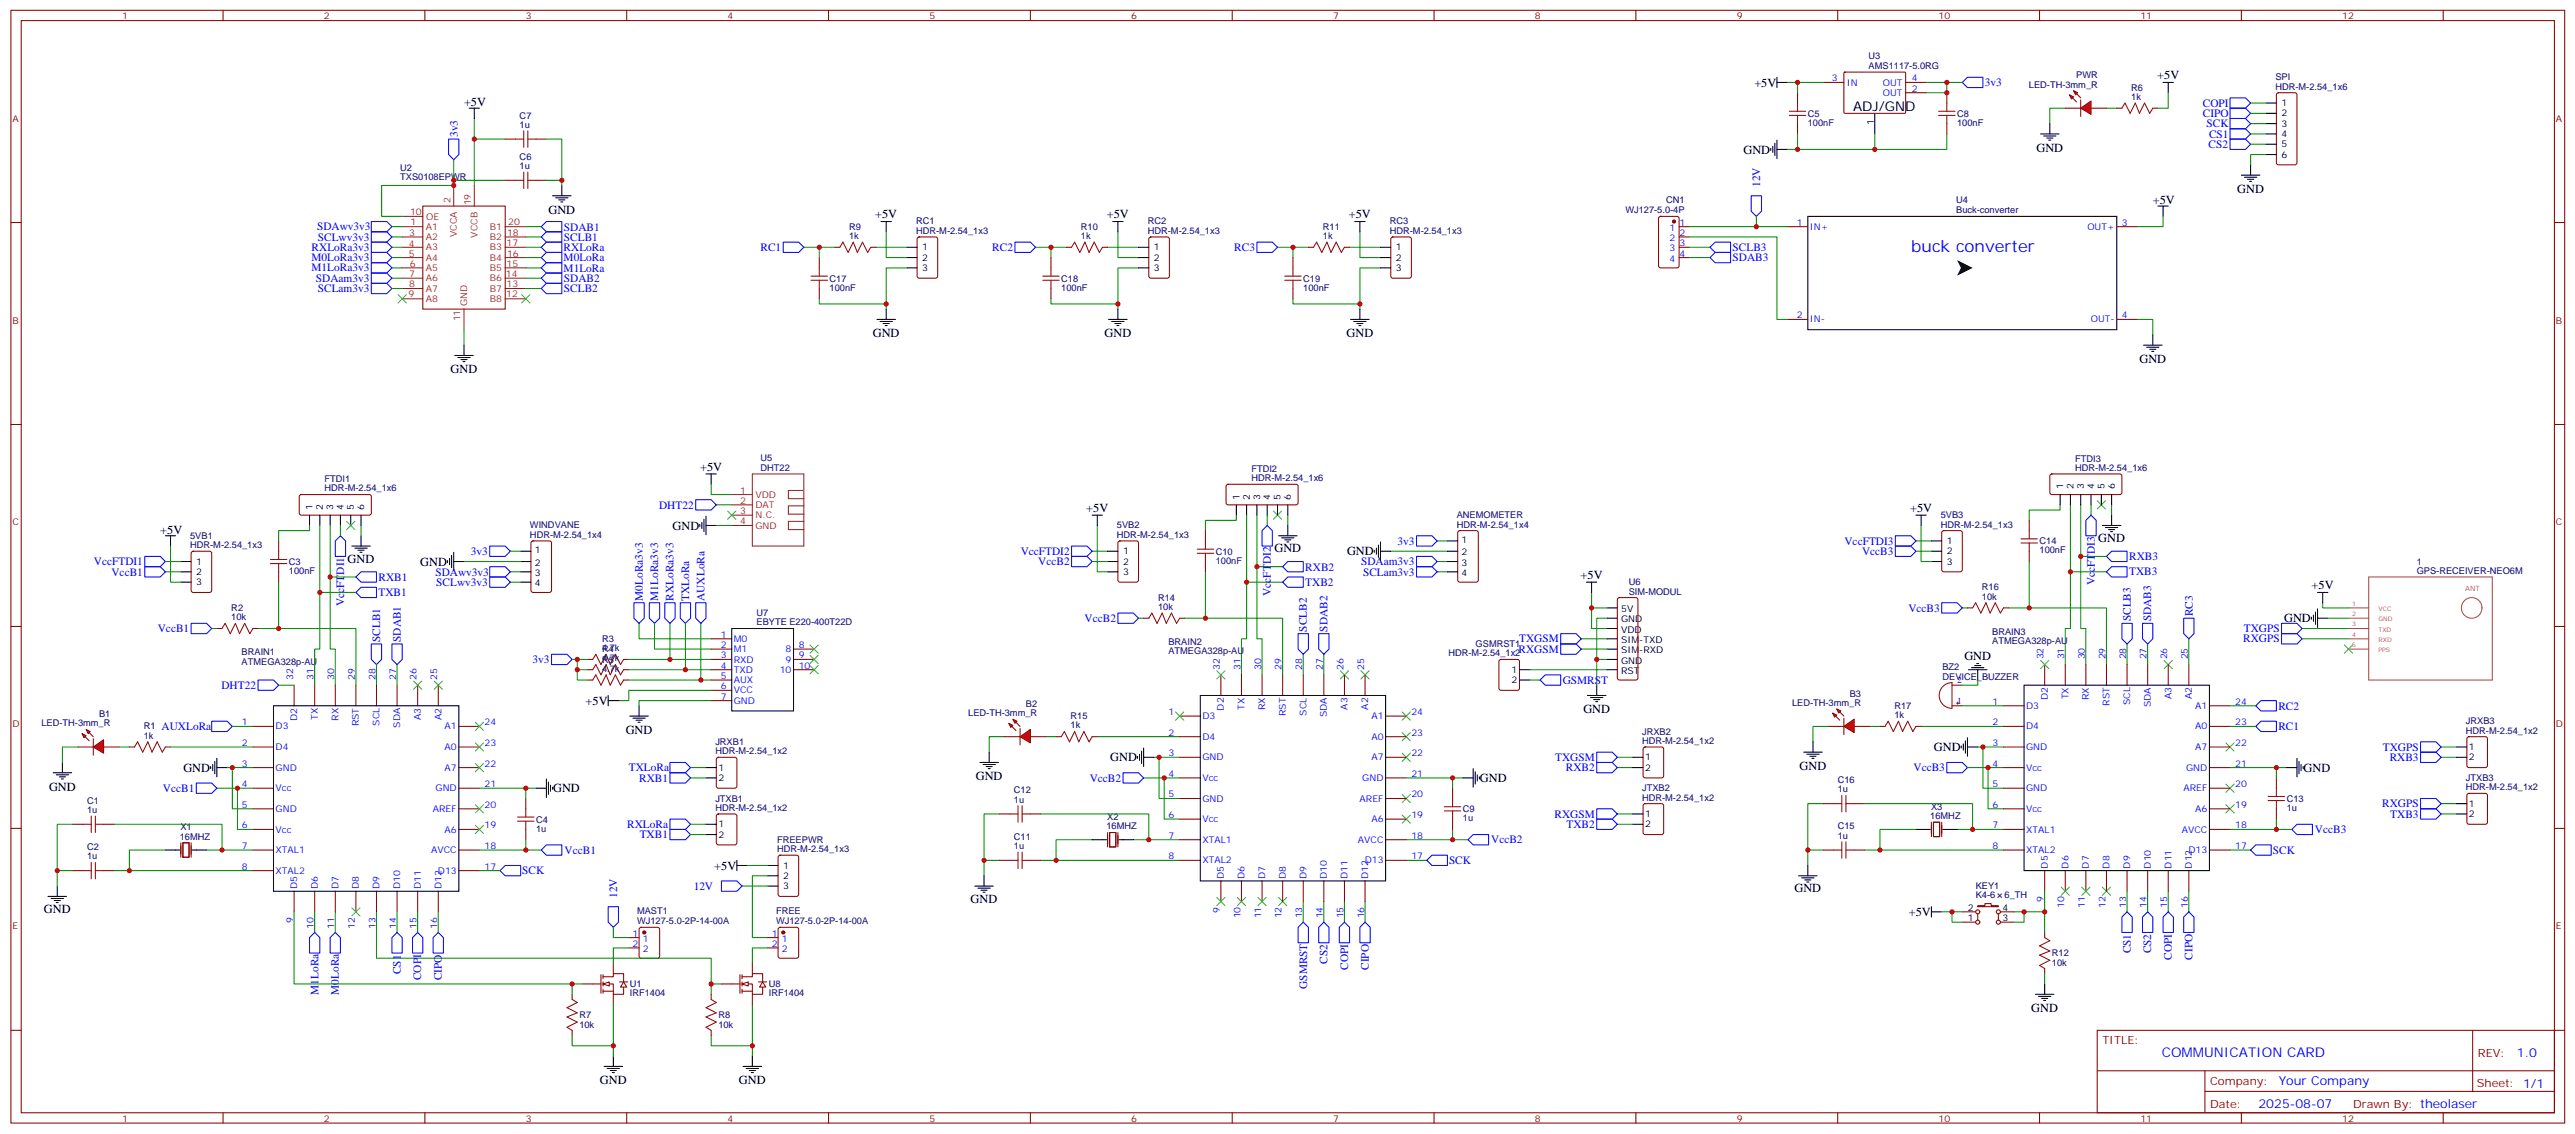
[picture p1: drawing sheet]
<svg xmlns="http://www.w3.org/2000/svg" width="882mm" height="388mm" viewBox="0 0 882 388" stroke-linecap="round" stroke-linejoin="round" font-family="sans-serif">
<defs><g id="words">
<text font-size="5.6" fill="#00f" x="654.8" y="86.3">buck converter</text>
<text font-size="4.6" x="634.9" y="38.1">ADJ/GND</text>
<text font-size="4.6" fill="#00f" x="740.6" y="361.8">COMMUNICATION CARD</text>
<g font-size="4.2">
<text x="601" y="29.7">+5V</text>
<text x="739" y="27.1">+5V</text>
<text x="159" y="36.3">+5V</text>
<text x="597.3" y="52.6">GND</text>
<text x="697.7" y="51.9">GND</text>
<text x="737.5" y="69.8">+5V</text>
<text x="766.4" y="66.1">GND</text>
<text x="187.9" y="73.1">GND</text>
<text x="299.8" y="74.7">+5V</text>
<text x="379.2" y="74.7">+5V</text>
<text x="462.1" y="74.7">+5V</text>
<text x="299" y="115.4">GND</text>
<text x="378.4" y="115.4">GND</text>
<text x="461.3" y="115.4">GND</text>
<text x="732.9" y="124.2">GND</text>
<text x="154.4" y="127.8">GND</text>
<text x="239.8" y="161.2">+5V</text>
<text x="372.1" y="175.3">+5V</text>
<text x="654.4" y="175.3">+5V</text>
<text x="54.9" y="182.7">+5V</text>
<text x="230.4" y="181.4">GND</text>
<text x="718.8" y="185.6">GND</text>
<text x="436.6" y="189.1">GND</text>
<text x="461.5" y="190.2">GND</text>
<text x="119.1" y="192.6">GND</text>
<text x="144" y="193.7">GND</text>
<text x="541.5" y="198.2">+5V</text>
<text x="791.9" y="201.7">+5V</text>
<text x="782.5" y="213.1">GND</text>
<text x="673" y="226.1">GND</text>
<text x="200.6" y="241.3">+5V</text>
<text x="542.4" y="244.2">GND</text>
<text x="214.3" y="251.3">GND</text>
<text x="662.6" y="257.2">GND</text>
<text x="380.3" y="260.7">GND</text>
<text x="616.5" y="263.6">GND</text>
<text x="62.8" y="264.3">GND</text>
<text x="334.3" y="267.1">GND</text>
<text x="507" y="267.8">GND</text>
<text x="789.2" y="264.3">GND</text>
<text x="16.8" y="270.7">GND</text>
<text x="189.5" y="271.3">GND</text>
<text x="244.7" y="297.8">+5V</text>
<text x="614.8" y="305.5">GND</text>
<text x="332.5" y="309">GND</text>
<text x="15" y="312.6">GND</text>
<text x="653.9" y="313.6">+5V</text>
<text x="695.9" y="346.5">GND</text>
<text x="205.5" y="371.2">GND</text>
<text x="253.2" y="371.2">GND</text>
</g>
<g font-size="4.2" fill="#00f">
<text x="862.3" y="362">1.0</text>
<text x="780.6" y="371.6">Your Company</text>
<text x="773.7" y="379.4">2025-08-07</text>
</g>
<g font-size="3.9" fill="#00f">
<text x="680" y="29.5">3v3</text>
<text x="754.6" y="36.7">COPI</text>
<text x="754.7" y="40.1">CIPO</text>
<text x="156.8" y="46.9" transform="rotate(-90 156.8 46.9)">3v3</text>
<text x="755.9" y="43.6">SCK</text>
<text x="756.8" y="47.1">CS1</text>
<text x="756.6" y="50.6">CS2</text>
<text x="603" y="64" transform="rotate(-90 603 64)">12V</text>
<text x="108.6" y="78.9">SDAwv3v3</text>
<text x="108.9" y="82.4">SCLwv3v3</text>
<text x="193.2" y="82.4">SCLB1</text>
<text x="193.2" y="79">SDAB1</text>
<text x="106.7" y="89.4">M0LoRa3v3</text>
<text x="106.8" y="85.9">RXLoRa3v3</text>
<text x="193.1" y="85.9">RXLoRa</text>
<text x="193.1" y="89.4">M0LoRa</text>
<text x="260.6" y="85.9">RC1</text>
<text x="339.9" y="85.9">RC2</text>
<text x="422.8" y="85.9">RC3</text>
<text x="593.6" y="85.9">SCLB3</text>
<text x="593.6" y="89.4">SDAB3</text>
<text x="106.7" y="93">M1LoRa3v3</text>
<text x="193.1" y="93">M1LoRa</text>
<text x="108.2" y="96.5">SDAam3v3</text>
<text x="108.9" y="100">SCLam3v3</text>
<text x="193.2" y="96.6">SDAB2</text>
<text x="193.2" y="100.1">SCLB2</text>
<text x="225.8" y="174.1">DHT22</text>
<text x="161.3" y="190">3v3</text>
<text x="349.7" y="190">VccFTDI2</text>
<text x="478.8" y="186.5">3v3</text>
<text x="631.9" y="186.5">VccFTDI3</text>
<text x="637.9" y="190">VccB3</text>
<text x="729.4" y="191.7">RXB3</text>
<text x="32.2" y="193.5">VccFTDI1</text>
<text x="38.2" y="197">VccB1</text>
<text x="149.2" y="197">SDAwv3v3</text>
<text x="355.7" y="193.5">VccB2</text>
<text x="447.2" y="195.4">RXB2</text>
<text x="466.3" y="193.5">SDAam3v3</text>
<text x="467" y="197.1">SCLam3v3</text>
<text x="729.4" y="197">TXB3</text>
<text x="129.7" y="198.9">RXB1</text>
<text x="149.5" y="200.6">SCLwv3v3</text>
<text x="435.4" y="204" transform="rotate(-90 435.4 204)">VccFTDI2</text>
<text x="447.2" y="200.7">TXB2</text>
<text x="717.6" y="200.4" transform="rotate(-90 717.6 200.4)">VccFTDI3</text>
<text x="117.9" y="207.5" transform="rotate(-90 117.9 207.5)">VccFTDI1</text>
<text x="129.7" y="204.2">TXB1</text>
<text x="220.2" y="205.7" transform="rotate(-90 220.2 205.7)">M0LoRa3v3</text>
<text x="225.5" y="205.7" transform="rotate(-90 225.5 205.7)">M1LoRa3v3</text>
<text x="230.8" y="205.7" transform="rotate(-90 230.8 205.7)">RXLoRa3v3</text>
<text x="236.1" y="205.8" transform="rotate(-90 236.1 205.8)">TXLoRa</text>
<text x="241.4" y="205.8" transform="rotate(-90 241.4 205.8)">AUXLoRa</text>
<text x="653.8" y="209.4">VccB3</text>
<text x="371.6" y="212.9">VccB2</text>
<text x="730" y="212.7" transform="rotate(-90 730 212.7)">SCLB3</text>
<text x="737" y="212.7" transform="rotate(-90 737 212.7)">SDAB3</text>
<text x="751.2" y="211" transform="rotate(-90 751.2 211)">RC3</text>
<text x="54.1" y="216.5">VccB1</text>
<text x="130.2" y="219.8" transform="rotate(-90 130.2 219.8)">SCLB1</text>
<text x="137.3" y="219.8" transform="rotate(-90 137.3 219.8)">SDAB1</text>
<text x="447.7" y="216.3" transform="rotate(-90 447.7 216.3)">SCLB2</text>
<text x="454.8" y="216.3" transform="rotate(-90 454.8 216.3)">SDAB2</text>
<text x="520.4" y="220">TXGSM</text>
<text x="768.5" y="220">RXGPS</text>
<text x="768.7" y="216.5">TXGPS</text>
<text x="182.4" y="227">3v3</text>
<text x="520.2" y="223.5">RXGSM</text>
<text x="75.9" y="235.8">DHT22</text>
<text x="535.4" y="234.1">GSMRST</text>
<text x="780.6" y="243">RC2</text>
<text x="55.4" y="250.1">AUXLoRa</text>
<text x="780.6" y="250.1">RC1</text>
<text x="816.3" y="257">TXGPS</text>
<text x="532.8" y="260.5">TXGSM</text>
<text x="818.7" y="260.6">RXB3</text>
<text x="215.4" y="264.1">TXLoRa</text>
<text x="219" y="267.6">RXB1</text>
<text x="373.3" y="267.6">VccB2</text>
<text x="536.5" y="264.1">RXB2</text>
<text x="655.5" y="264.1">VccB3</text>
<text x="55.8" y="271.1">VccB1</text>
<text x="532.6" y="279.9">RXGSM</text>
<text x="816.1" y="276.4">RXGPS</text>
<text x="818.9" y="280">TXB3</text>
<text x="214.9" y="283.5">RXLoRa</text>
<text x="219.1" y="287">TXB1</text>
<text x="536.6" y="283.5">TXB2</text>
<text x="793.1" y="285.2">VccB3</text>
<text x="193.4" y="292.4">VccB1</text>
<text x="510.9" y="288.7">VccB2</text>
<text x="778.6" y="292.3">SCK</text>
<text x="178.9" y="299.3">SCK</text>
<text x="496.4" y="295.8">SCK</text>
<text x="237.6" y="304.6">12V</text>
<text x="211.5" y="307.4" transform="rotate(-90 211.5 307.4)">12V</text>
<text x="454.8" y="330" transform="rotate(-90 454.8 330)">CS2</text>
<text x="730" y="326.5" transform="rotate(-90 730 326.5)">CS1</text>
<text x="737" y="326.5" transform="rotate(-90 737 326.5)">CS2</text>
<text x="744.1" y="328.5" transform="rotate(-90 744.1 328.5)">COPI</text>
<text x="751.1" y="328.5" transform="rotate(-90 751.1 328.5)">CIPO</text>
<text x="137.3" y="333.5" transform="rotate(-90 137.3 333.5)">CS1</text>
<text x="144.3" y="335.6" transform="rotate(-90 144.3 335.6)">COPI</text>
<text x="151.4" y="335.6" transform="rotate(-90 151.4 335.6)">CIPO</text>
<text x="461.8" y="332.1" transform="rotate(-90 461.8 332.1)">COPI</text>
<text x="468.9" y="332.1" transform="rotate(-90 468.9 332.1)">CIPO</text>
<text x="109.1" y="340.6" transform="rotate(-90 109.1 340.6)">M1LoRa</text>
<text x="116.1" y="340.6" transform="rotate(-90 116.1 340.6)">M0LoRa</text>
<text x="447.8" y="338.6" transform="rotate(-90 447.8 338.6)">GSMRST</text>
</g>
<g font-size="3.9" fill="#800">
<text x="720.2" y="357.4">TITLE:</text>
<text x="848.9" y="362">REV:</text>
<text x="757.1" y="371.6">Company:</text>
<text x="848.5" y="372.2">Sheet: 1/1</text>
<text x="757.1" y="379.2">Date:</text>
<text x="806.2" y="379.3">Drawn By: theolaser</text>
</g>
<g font-size="3.2" fill="#800">
<text x="41.8" y="6.5">1</text>
<text x="111" y="6.5">2</text>
<text x="180.1" y="6.5">3</text>
<text x="249.3" y="6.5">4</text>
<text x="318.4" y="6.5">5</text>
<text x="387.6" y="6.5">6</text>
<text x="456.7" y="6.5">7</text>
<text x="525.9" y="6.5">8</text>
<text x="595" y="6.5">9</text>
<text x="664.1" y="6.5">10</text>
<text x="733.3" y="6.5">11</text>
<text x="802.4" y="6.5">12</text>
<text x="4.3" y="41.6">A</text>
<text x="875.6" y="41.6">A</text>
<text x="4.3" y="110.8">B</text>
<text x="875.6" y="110.8">B</text>
<text x="4.3" y="179.9">C</text>
<text x="875.6" y="179.9">C</text>
<text x="4.3" y="249.1">D</text>
<text x="875.6" y="249.1">D</text>
<text x="4.3" y="318.2">E</text>
<text x="875.6" y="318.2">E</text>
<text x="41.8" y="384">1</text>
<text x="111" y="384">2</text>
<text x="180.1" y="384">3</text>
<text x="249.3" y="384">4</text>
<text x="318.4" y="384">5</text>
<text x="387.6" y="384">6</text>
<text x="456.7" y="384">7</text>
<text x="525.9" y="384">8</text>
<text x="595" y="384">9</text>
<text x="664.1" y="384">10</text>
<text x="733.3" y="384">11</text>
<text x="802.4" y="384">12</text>
</g>
<g font-size="3.2" fill="#000080">
<text x="640.2" y="23.5">AMS1117-5.0RG</text>
<text x="640.2" y="20.3">U3</text>
<text x="695.1" y="30">LED-TH-3mm_R</text>
<text x="711.3" y="26.8">PWR</text>
<text x="779.5" y="27.5">SPI</text>
<text x="730.1" y="34.2">1k</text>
<text x="730.1" y="31">R6</text>
<text x="779.5" y="30.7">HDR-M-2.54_1x6</text>
<text x="178" y="40.6">C7</text>
<text x="619.3" y="40">C5</text>
<text x="670.5" y="40">C8</text>
<text x="178" y="43.7">1u</text>
<text x="619.3" y="43.1">100nF</text>
<text x="670.5" y="43.1">100nF</text>
<text x="137.1" y="58.6">U2</text>
<text x="178" y="57.9">1u</text>
<text x="178" y="54.7">C6</text>
<text x="137.1" y="61.7">TXS0108EPWR</text>
<text x="570.8" y="69.7">CN1</text>
<text x="670.2" y="69.7">U4</text>
<text x="313.9" y="76.9">RC1</text>
<text x="393.2" y="76.9">RC2</text>
<text x="476.1" y="76.9">RC3</text>
<text x="556.8" y="72.8">WJ127-5.0-4P</text>
<text x="670.2" y="72.8">Buck-converter</text>
<text x="290.9" y="81.8">1k</text>
<text x="290.9" y="78.7">R9</text>
<text x="313.9" y="80.1">HDR-M-2.54_1x3</text>
<text x="370.3" y="81.8">1k</text>
<text x="370.3" y="78.7">R10</text>
<text x="393.2" y="80.1">HDR-M-2.54_1x3</text>
<text x="453.2" y="81.8">1k</text>
<text x="453.2" y="78.7">R11</text>
<text x="476.1" y="80.1">HDR-M-2.54_1x3</text>
<text x="284.2" y="99.6">100nF</text>
<text x="284.2" y="96.4">C17</text>
<text x="363.6" y="99.6">100nF</text>
<text x="363.6" y="96.4">C18</text>
<text x="446.5" y="99.6">100nF</text>
<text x="446.5" y="96.4">C19</text>
<text x="260.6" y="161.2">DHT22</text>
<text x="260.6" y="158">U5</text>
<text x="428.7" y="161.6">FTDI2</text>
<text x="710.9" y="161.2">HDR-M-2.54_1x6</text>
<text x="710.9" y="158">FTDI3</text>
<text x="111.2" y="165.1">FTDI1</text>
<text x="428.7" y="164.7">HDR-M-2.54_1x6</text>
<text x="111.2" y="168.3">HDR-M-2.54_1x6</text>
<text x="499.1" y="177.4">ANEMOMETER</text>
<text x="664.9" y="177.4">5VB3</text>
<text x="65.1" y="184.5">5VB1</text>
<text x="181.6" y="184.1">HDR-M-2.54_1x4</text>
<text x="181.6" y="180.9">WINDVANE</text>
<text x="382.6" y="184.1">HDR-M-2.54_1x3</text>
<text x="382.6" y="180.9">5VB2</text>
<text x="499.1" y="180.6">HDR-M-2.54_1x4</text>
<text x="664.9" y="180.6">HDR-M-2.54_1x3</text>
<text x="65.1" y="187.7">HDR-M-2.54_1x3</text>
<text x="416.5" y="189.9">C10</text>
<text x="698.7" y="189.5">100nF</text>
<text x="698.7" y="186.4">C14</text>
<text x="99" y="196.6">100nF</text>
<text x="99" y="193.4">C3</text>
<text x="416.5" y="193">100nF</text>
<text x="827.9" y="196.5">GPS-RECEIVER-NEO6M</text>
<text x="827.9" y="193.3">1</text>
<text x="558" y="203.6">SIM-MODUL</text>
<text x="558" y="200.3">U6</text>
<text x="679" y="202.1">R16</text>
<text x="79.2" y="209.2">R2</text>
<text x="396.7" y="208.8">10k</text>
<text x="396.7" y="205.7">R14</text>
<text x="679" y="205.3">10k</text>
<text x="79.2" y="212.4">10k</text>
<text x="259.2" y="214">EBYTE E220-400T22D</text>
<text x="259.2" y="210.8">U7</text>
<text x="206.2" y="219.8">R3</text>
<text x="400.3" y="220.8">BRAIN2</text>
<text x="505.5" y="221.5">GSMRST1</text>
<text x="682.5" y="220.5">ATMEGA328p-AU</text>
<text x="682.5" y="217.3">BRAIN3</text>
<text x="82.8" y="227.6">ATMEGA328p-AU</text>
<text x="82.8" y="224.4">BRAIN1</text>
<text x="206.2" y="223">4.7k</text>
<text x="206.2" y="226.5">4.7k</text>
<text x="206.2" y="223.3">R4</text>
<text x="206.2" y="226.8">R5</text>
<text x="400.3" y="224.1">ATMEGA328p-AU</text>
<text x="496.2" y="224.7">HDR-M-2.54_1x2</text>
<text x="206.2" y="230">4.7k</text>
<text x="665.5" y="232.7">DEVICE_BUZZER</text>
<text x="665.5" y="229.4">BZ2</text>
<text x="633.7" y="238.5">B3</text>
<text x="34" y="245.5">B1</text>
<text x="331.7" y="245.2">LED-TH-3mm_R</text>
<text x="351.5" y="242">B2</text>
<text x="613.9" y="241.7">LED-TH-3mm_R</text>
<text x="649" y="245.9">1k</text>
<text x="649" y="242.7">R17</text>
<text x="14.2" y="248.7">LED-TH-3mm_R</text>
<text x="49.3" y="249.8">R1</text>
<text x="366.8" y="249.4">1k</text>
<text x="366.8" y="246.2">R15</text>
<text x="562.6" y="251.5">JRXB2</text>
<text x="844.8" y="251.2">HDR-M-2.54_1x2</text>
<text x="844.8" y="248">JRXB3</text>
<text x="49.3" y="252.9">1k</text>
<text x="245.1" y="255.1">JRXB1</text>
<text x="562.6" y="254.7">HDR-M-2.54_1x2</text>
<text x="245.1" y="258.2">HDR-M-2.54_1x2</text>
<text x="629.6" y="268.1">C16</text>
<text x="844.8" y="267.4">JTXB3</text>
<text x="29.9" y="275.2">C1</text>
<text x="245.1" y="274.5">JTXB1</text>
<text x="347.4" y="274.8">1u</text>
<text x="347.4" y="271.6">C12</text>
<text x="562.6" y="274.1">HDR-M-2.54_1x2</text>
<text x="562.6" y="270.9">JTXB2</text>
<text x="629.6" y="271.3">1u</text>
<text x="783.4" y="274.6">C13</text>
<text x="844.8" y="270.6">HDR-M-2.54_1x2</text>
<text x="29.9" y="278.3">1u</text>
<text x="183.7" y="281.6">C4</text>
<text x="245.1" y="277.6">HDR-M-2.54_1x2</text>
<text x="379.3" y="280.8">X2</text>
<text x="501.2" y="281.2">1u</text>
<text x="501.2" y="278.1">C9</text>
<text x="661.3" y="280.5">16MHZ</text>
<text x="661.5" y="277.2">X3</text>
<text x="783.4" y="277.7">1u</text>
<text x="61.6" y="287.5">16MHZ</text>
<text x="61.8" y="284.3">X1</text>
<text x="183.7" y="284.8">1u</text>
<text x="347.4" y="287.5">C11</text>
<text x="379.1" y="284">16MHZ</text>
<text x="629.6" y="287.2">1u</text>
<text x="629.6" y="284">C15</text>
<text x="29.9" y="291">C2</text>
<text x="266.2" y="291.7">HDR-M-2.54_1x3</text>
<text x="266.2" y="288.5">FREEPWR</text>
<text x="347.4" y="290.7">1u</text>
<text x="29.9" y="294.2">1u</text>
<text x="676.9" y="304.3">KEY1</text>
<text x="676.9" y="307.4">K4-6</text>
<text x="686.7" y="307.4">6_TH</text>
<text x="218.2" y="316.3">WJ127-5.0-2P-14-00A</text>
<text x="218.2" y="313.1">MAST1</text>
<text x="265.9" y="316.3">WJ127-5.0-2P-14-00A</text>
<text x="265.9" y="313.1">FREE</text>
<text x="702.9" y="327.4">R12</text>
<text x="702.9" y="330.6">10k</text>
<text x="215.8" y="341.1">IRF1404</text>
<text x="215.8" y="338">U1</text>
<text x="263.4" y="341.1">IRF1404</text>
<text x="263.4" y="338">U8</text>
<text x="198.5" y="351.8">10k</text>
<text x="198.5" y="348.6">R7</text>
<text x="246.1" y="351.8">10k</text>
<text x="246.1" y="348.6">R8</text>
</g>
<g font-size="3.2" fill="#00f">
<text x="627.5" y="27.9">3</text>
<text x="632.7" y="29.3">IN</text>
<text x="645" y="29.3">OUT</text>
<text x="655" y="27.9">4</text>
<text x="645" y="32.8">OUT</text>
<text x="655" y="31.4">2</text>
<text x="575.4" y="77.3">1</text>
<text x="615.6" y="77.3">1</text>
<text x="726.9" y="77.3">3</text>
<text x="571.9" y="79">1</text>
<text x="571.9" y="82.6">2</text>
<text x="575.4" y="80.8">2</text>
<text x="620" y="78.7">IN+</text>
<text x="715.1" y="78.7">OUT+</text>
<text x="571.9" y="86.1">3</text>
<text x="571.9" y="89.6">4</text>
<text x="575.4" y="84.3">3</text>
<text x="575.4" y="87.8">4</text>
<text x="615.6" y="109">2</text>
<text x="620" y="110.4">IN-</text>
<text x="716.2" y="110.4">OUT-</text>
<text x="726.9" y="109">4</text>
<text x="246.9" y="218.4">1</text>
<text x="246.9" y="221.9">2</text>
<text x="251.4" y="219.8">M0</text>
<text x="273.6" y="221.9">8</text>
<text x="246.9" y="225.4">3</text>
<text x="251.4" y="223.3">M1</text>
<text x="251.4" y="226.8">RXD</text>
<text x="269.1" y="223.3">8</text>
<text x="269.1" y="226.8">9</text>
<text x="273.6" y="225.4">9</text>
<text x="700.1" y="225.8" transform="rotate(-90 700.1 225.8)">32</text>
<text x="707.2" y="225.8" transform="rotate(-90 707.2 225.8)">31</text>
<text x="714.2" y="225.8" transform="rotate(-90 714.2 225.8)">30</text>
<text x="721.3" y="225.8" transform="rotate(-90 721.3 225.8)">29</text>
<text x="728.3" y="225.8" transform="rotate(-90 728.3 225.8)">28</text>
<text x="735.4" y="225.8" transform="rotate(-90 735.4 225.8)">27</text>
<text x="742.5" y="225.8" transform="rotate(-90 742.5 225.8)">26</text>
<text x="749.5" y="225.8" transform="rotate(-90 749.5 225.8)">25</text>
<text x="100.4" y="232.8" transform="rotate(-90 100.4 232.8)">32</text>
<text x="107.5" y="232.8" transform="rotate(-90 107.5 232.8)">31</text>
<text x="114.5" y="232.8" transform="rotate(-90 114.5 232.8)">30</text>
<text x="121.6" y="232.8" transform="rotate(-90 121.6 232.8)">29</text>
<text x="128.6" y="232.8" transform="rotate(-90 128.6 232.8)">28</text>
<text x="135.7" y="232.8" transform="rotate(-90 135.7 232.8)">27</text>
<text x="142.7" y="232.8" transform="rotate(-90 142.7 232.8)">26</text>
<text x="149.8" y="232.8" transform="rotate(-90 149.8 232.8)">25</text>
<text x="246.9" y="229">4</text>
<text x="246.9" y="232.5">5</text>
<text x="251.4" y="230.4">TXD</text>
<text x="251.4" y="233.9">AUX</text>
<text x="267.1" y="230.4">10</text>
<text x="273.6" y="229">10</text>
<text x="417.9" y="229.3" transform="rotate(-90 417.9 229.3)">32</text>
<text x="425" y="229.3" transform="rotate(-90 425 229.3)">31</text>
<text x="432" y="229.3" transform="rotate(-90 432 229.3)">30</text>
<text x="439.1" y="229.3" transform="rotate(-90 439.1 229.3)">29</text>
<text x="446.1" y="229.3" transform="rotate(-90 446.1 229.3)">28</text>
<text x="453.2" y="229.3" transform="rotate(-90 453.2 229.3)">27</text>
<text x="460.2" y="229.3" transform="rotate(-90 460.2 229.3)">26</text>
<text x="467.3" y="229.3" transform="rotate(-90 467.3 229.3)">25</text>
<text x="670.5" y="233.9">2</text>
<text x="246.9" y="236">6</text>
<text x="246.9" y="239.5">7</text>
<text x="251.4" y="237.4">VCC</text>
<text x="701.5" y="239.8" transform="rotate(-90 701.5 239.8)">D2</text>
<text x="708.6" y="239.4" transform="rotate(-90 708.6 239.4)">TX</text>
<text x="715.6" y="239.7" transform="rotate(-90 715.6 239.7)">RX</text>
<text x="743.9" y="239.5" transform="rotate(-90 743.9 239.5)">A3</text>
<text x="750.9" y="239.5" transform="rotate(-90 750.9 239.5)">A2</text>
<text x="251.4" y="240.9">GND</text>
<text x="400.4" y="244.8">1</text>
<text x="419.3" y="243.3" transform="rotate(-90 419.3 243.3)">D2</text>
<text x="426.4" y="243" transform="rotate(-90 426.4 243)">TX</text>
<text x="433.4" y="243.2" transform="rotate(-90 433.4 243.2)">RX</text>
<text x="440.5" y="245.2" transform="rotate(-90 440.5 245.2)">RST</text>
<text x="447.5" y="245" transform="rotate(-90 447.5 245)">SCL</text>
<text x="454.6" y="245.6" transform="rotate(-90 454.6 245.6)">SDA</text>
<text x="461.6" y="243" transform="rotate(-90 461.6 243)">A3</text>
<text x="468.7" y="243" transform="rotate(-90 468.7 243)">A2</text>
<text x="483.5" y="244.8">24</text>
<text x="670.5" y="240.9">1</text>
<text x="682.6" y="241.3">1</text>
<text x="694.1" y="242.7">D3</text>
<text x="722.7" y="241.6" transform="rotate(-90 722.7 241.6)">RST</text>
<text x="729.8" y="241.5" transform="rotate(-90 729.8 241.5)">SCL</text>
<text x="736.8" y="242.1" transform="rotate(-90 736.8 242.1)">SDA</text>
<text x="752" y="242.7">A1</text>
<text x="765.7" y="241.3">24</text>
<text x="82.9" y="248.4">1</text>
<text x="94.4" y="249.8">D3</text>
<text x="101.8" y="246.8" transform="rotate(-90 101.8 246.8)">D2</text>
<text x="108.9" y="246.5" transform="rotate(-90 108.9 246.5)">TX</text>
<text x="115.9" y="246.7" transform="rotate(-90 115.9 246.7)">RX</text>
<text x="123" y="248.7" transform="rotate(-90 123 248.7)">RST</text>
<text x="130" y="248.5" transform="rotate(-90 130 248.5)">SCL</text>
<text x="137.1" y="249.1" transform="rotate(-90 137.1 249.1)">SDA</text>
<text x="144.1" y="246.5" transform="rotate(-90 144.1 246.5)">A3</text>
<text x="151.2" y="246.5" transform="rotate(-90 151.2 246.5)">A2</text>
<text x="152.3" y="249.8">A1</text>
<text x="166" y="248.4">24</text>
<text x="400.4" y="251.9">2</text>
<text x="411.9" y="246.2">D3</text>
<text x="469.8" y="246.2">A1</text>
<text x="483.5" y="251.9">23</text>
<text x="682.6" y="248.4">2</text>
<text x="694.1" y="249.8">D4</text>
<text x="752" y="249.8">A0</text>
<text x="765.7" y="248.4">23</text>
<text x="82.9" y="255.4">2</text>
<text x="94.4" y="256.8">D4</text>
<text x="152.3" y="256.8">A0</text>
<text x="166" y="255.4">23</text>
<text x="411.9" y="253.3">D4</text>
<text x="469.8" y="253.3">A0</text>
<text x="682.6" y="255.4">3</text>
<text x="694.1" y="256.8">GND</text>
<text x="752" y="256.8">A7</text>
<text x="765.7" y="255.4">22</text>
<text x="82.9" y="262.5">3</text>
<text x="94.4" y="263.9">GND</text>
<text x="152.3" y="263.9">A7</text>
<text x="166" y="262.5">22</text>
<text x="400.4" y="258.9">3</text>
<text x="411.9" y="260.3">GND</text>
<text x="469.8" y="260.3">A7</text>
<text x="483.5" y="258.9">22</text>
<text x="682.6" y="262.5">4</text>
<text x="694.1" y="263.9">Vcc</text>
<text x="748.9" y="263.9">GND</text>
<text x="765.7" y="262.5">21</text>
<text x="82.9" y="269.5">4</text>
<text x="166" y="269.5">21</text>
<text x="400.4" y="266">4</text>
<text x="411.9" y="267.4">Vcc</text>
<text x="466.7" y="267.4">GND</text>
<text x="483.5" y="266">21</text>
<text x="682.6" y="269.5">5</text>
<text x="765.7" y="269.5">20</text>
<text x="94.4" y="270.9">Vcc</text>
<text x="149.2" y="270.9">GND</text>
<text x="400.4" y="273">5</text>
<text x="411.9" y="274.5">GND</text>
<text x="465.8" y="274.5">AREF</text>
<text x="483.5" y="273">20</text>
<text x="694.1" y="270.9">GND</text>
<text x="748" y="270.9">AREF</text>
<text x="82.9" y="276.6">5</text>
<text x="94.4" y="278">GND</text>
<text x="148.3" y="278">AREF</text>
<text x="166" y="276.6">20</text>
<text x="400.4" y="280.1">6</text>
<text x="411.9" y="281.5">Vcc</text>
<text x="469.8" y="281.5">A6</text>
<text x="483.5" y="280.1">19</text>
<text x="682.6" y="276.6">6</text>
<text x="694.1" y="278">Vcc</text>
<text x="752" y="278">A6</text>
<text x="765.7" y="276.6">19</text>
<text x="82.9" y="283.6">6</text>
<text x="94.4" y="285">Vcc</text>
<text x="152.3" y="285">A6</text>
<text x="166" y="283.6">19</text>
<text x="400.4" y="287.2">7</text>
<text x="483.5" y="287.2">18</text>
<text x="682.6" y="283.6">7</text>
<text x="694.1" y="285">XTAL1</text>
<text x="747.4" y="285">AVCC</text>
<text x="765.7" y="283.6">18</text>
<text x="82.9" y="290.7">7</text>
<text x="94.4" y="292.1">XTAL1</text>
<text x="147.7" y="292.1">AVCC</text>
<text x="166" y="290.7">18</text>
<text x="411.9" y="288.6">XTAL1</text>
<text x="465.2" y="288.6">AVCC</text>
<text x="682.6" y="290.7">8</text>
<text x="694.1" y="292.1">XTAL2</text>
<text x="749.7" y="292.1">D13</text>
<text x="765.7" y="290.7">17</text>
<text x="82.9" y="297.7">8</text>
<text x="94.4" y="299.2">XTAL2</text>
<text x="150" y="299.2">D13</text>
<text x="166" y="297.7">17</text>
<text x="400.4" y="294.2">8</text>
<text x="411.9" y="295.6">XTAL2</text>
<text x="467.5" y="295.6">D13</text>
<text x="483.5" y="294.2">17</text>
<text x="701.5" y="297.4" transform="rotate(-90 701.5 297.4)">D5</text>
<text x="708.6" y="297.4" transform="rotate(-90 708.6 297.4)">D6</text>
<text x="715.6" y="297.4" transform="rotate(-90 715.6 297.4)">D7</text>
<text x="722.7" y="297.4" transform="rotate(-90 722.7 297.4)">D8</text>
<text x="729.8" y="297.4" transform="rotate(-90 729.8 297.4)">D9</text>
<text x="736.8" y="297.4" transform="rotate(-90 736.8 297.4)">D10</text>
<text x="743.9" y="297.4" transform="rotate(-90 743.9 297.4)">D11</text>
<text x="750.9" y="297.4" transform="rotate(-90 750.9 297.4)">D12</text>
<text x="101.8" y="304.4" transform="rotate(-90 101.8 304.4)">D5</text>
<text x="108.9" y="304.4" transform="rotate(-90 108.9 304.4)">D6</text>
<text x="115.9" y="304.4" transform="rotate(-90 115.9 304.4)">D7</text>
<text x="123" y="304.4" transform="rotate(-90 123 304.4)">D8</text>
<text x="130" y="304.4" transform="rotate(-90 130 304.4)">D9</text>
<text x="137.1" y="304.4" transform="rotate(-90 137.1 304.4)">D10</text>
<text x="144.1" y="304.4" transform="rotate(-90 144.1 304.4)">D11</text>
<text x="151.2" y="304.4" transform="rotate(-90 151.2 304.4)">D12</text>
<text x="419.3" y="300.9" transform="rotate(-90 419.3 300.9)">D5</text>
<text x="426.4" y="300.9" transform="rotate(-90 426.4 300.9)">D6</text>
<text x="433.4" y="300.9" transform="rotate(-90 433.4 300.9)">D7</text>
<text x="440.5" y="300.9" transform="rotate(-90 440.5 300.9)">D8</text>
<text x="447.5" y="300.9" transform="rotate(-90 447.5 300.9)">D9</text>
<text x="454.6" y="300.9" transform="rotate(-90 454.6 300.9)">D10</text>
<text x="461.6" y="300.9" transform="rotate(-90 461.6 300.9)">D11</text>
<text x="468.7" y="300.9" transform="rotate(-90 468.7 300.9)">D12</text>
<text x="700.1" y="308.9" transform="rotate(-90 700.1 308.9)">9</text>
<text x="707.2" y="310.9" transform="rotate(-90 707.2 310.9)">10</text>
<text x="714.2" y="310.9" transform="rotate(-90 714.2 310.9)">11</text>
<text x="721.3" y="310.9" transform="rotate(-90 721.3 310.9)">12</text>
<text x="728.3" y="310.9" transform="rotate(-90 728.3 310.9)">13</text>
<text x="735.4" y="310.9" transform="rotate(-90 735.4 310.9)">14</text>
<text x="742.5" y="310.9" transform="rotate(-90 742.5 310.9)">15</text>
<text x="749.5" y="310.9" transform="rotate(-90 749.5 310.9)">16</text>
<text x="100.4" y="316" transform="rotate(-90 100.4 316)">9</text>
<text x="417.9" y="312.5" transform="rotate(-90 417.9 312.5)">9</text>
<text x="425" y="314.5" transform="rotate(-90 425 314.5)">10</text>
<text x="432" y="314.5" transform="rotate(-90 432 314.5)">11</text>
<text x="439.1" y="314.5" transform="rotate(-90 439.1 314.5)">12</text>
<text x="446.1" y="314.5" transform="rotate(-90 446.1 314.5)">13</text>
<text x="453.2" y="314.5" transform="rotate(-90 453.2 314.5)">14</text>
<text x="460.2" y="314.5" transform="rotate(-90 460.2 314.5)">15</text>
<text x="467.3" y="314.5" transform="rotate(-90 467.3 314.5)">16</text>
<text x="107.5" y="318" transform="rotate(-90 107.5 318)">10</text>
<text x="114.5" y="318" transform="rotate(-90 114.5 318)">11</text>
<text x="121.6" y="318" transform="rotate(-90 121.6 318)">12</text>
<text x="128.6" y="318" transform="rotate(-90 128.6 318)">13</text>
<text x="135.7" y="318" transform="rotate(-90 135.7 318)">14</text>
<text x="142.7" y="318" transform="rotate(-90 142.7 318)">15</text>
<text x="149.8" y="318" transform="rotate(-90 149.8 318)">16</text>
<text x="216.7" y="320.7">1</text>
<text x="220.2" y="322.4">1</text>
<text x="264.4" y="320.7">1</text>
<text x="267.9" y="322.4">1</text>
<text x="216.7" y="324.2">2</text>
<text x="220.2" y="326">2</text>
<text x="264.4" y="324.2">2</text>
<text x="267.9" y="326">2</text>
</g>
<g font-size="3.2">
<text x="781.6" y="36.3">1</text>
<text x="781.6" y="39.9">2</text>
<text x="641.9" y="42.9" transform="rotate(-90 641.9 42.9)">1</text>
<text x="781.6" y="43.4">3</text>
<text x="781.6" y="46.9">4</text>
<text x="781.6" y="50.4">5</text>
<text x="781.6" y="54">6</text>
<text x="315.9" y="85.7">1</text>
<text x="315.9" y="89.3">2</text>
<text x="395.3" y="85.7">1</text>
<text x="395.3" y="89.3">2</text>
<text x="478.2" y="85.7">1</text>
<text x="478.2" y="89.3">2</text>
<text x="315.9" y="92.8">3</text>
<text x="395.3" y="92.8">3</text>
<text x="478.2" y="92.8">3</text>
<text x="706.8" y="167.6" transform="rotate(-90 706.8 167.6)">1</text>
<text x="710.4" y="167.6" transform="rotate(-90 710.4 167.6)">2</text>
<text x="713.9" y="167.6" transform="rotate(-90 713.9 167.6)">3</text>
<text x="717.4" y="167.6" transform="rotate(-90 717.4 167.6)">4</text>
<text x="720.9" y="167.6" transform="rotate(-90 720.9 167.6)">5</text>
<text x="724.5" y="167.6" transform="rotate(-90 724.5 167.6)">6</text>
<text x="424.6" y="171.1" transform="rotate(-90 424.6 171.1)">1</text>
<text x="428.1" y="171.1" transform="rotate(-90 428.1 171.1)">2</text>
<text x="431.7" y="171.1" transform="rotate(-90 431.7 171.1)">3</text>
<text x="435.2" y="171.1" transform="rotate(-90 435.2 171.1)">4</text>
<text x="438.7" y="171.1" transform="rotate(-90 438.7 171.1)">5</text>
<text x="442.2" y="171.1" transform="rotate(-90 442.2 171.1)">6</text>
<text x="107.1" y="174.6" transform="rotate(-90 107.1 174.6)">1</text>
<text x="110.6" y="174.6" transform="rotate(-90 110.6 174.6)">2</text>
<text x="114.2" y="174.6" transform="rotate(-90 114.2 174.6)">3</text>
<text x="117.7" y="174.6" transform="rotate(-90 117.7 174.6)">4</text>
<text x="121.2" y="174.6" transform="rotate(-90 121.2 174.6)">5</text>
<text x="124.7" y="174.6" transform="rotate(-90 124.7 174.6)">6</text>
<text x="500.7" y="185.9">1</text>
<text x="183.2" y="189.4">1</text>
<text x="384.7" y="189.8">1</text>
<text x="500.7" y="190.1">2</text>
<text x="667" y="186.3">1</text>
<text x="667" y="189.8">2</text>
<text x="67.2" y="193.3">1</text>
<text x="67.2" y="196.8">2</text>
<text x="183.2" y="193.7">2</text>
<text x="183.2" y="197.2">3</text>
<text x="384.7" y="196.8">3</text>
<text x="384.7" y="193.3">2</text>
<text x="500.7" y="193.7">3</text>
<text x="500.7" y="197.2">4</text>
<text x="667" y="193.3">3</text>
<text x="67.2" y="200.4">3</text>
<text x="183.2" y="200.7">4</text>
<text x="555.4" y="209.5">5V</text>
<text x="555.4" y="213.1">GND</text>
<text x="555.4" y="220.1">SIM-TXD</text>
<text x="555.4" y="216.6">VDD</text>
<text x="555.4" y="227.2">GND</text>
<text x="555.4" y="223.7">SIM-RXD</text>
<text x="517.8" y="230.4">1</text>
<text x="517.8" y="233.9">2</text>
<text x="555.4" y="230.7">RST</text>
<text x="845.8" y="256.8">1</text>
<text x="246.1" y="263.9">1</text>
<text x="563.6" y="260.3">1</text>
<text x="563.6" y="263.9">2</text>
<text x="845.8" y="260.3">2</text>
<text x="246.1" y="267.4">2</text>
<text x="563.6" y="279.8">1</text>
<text x="845.8" y="276.2">1</text>
<text x="845.8" y="279.8">2</text>
<text x="246.1" y="283.3">1</text>
<text x="246.1" y="286.8">2</text>
<text x="563.6" y="283.3">2</text>
<text x="268.3" y="297.4">1</text>
<text x="268.3" y="304.4">3</text>
<text x="268.3" y="300.9">2</text>
<text x="674.1" y="311.9">2</text>
<text x="686" y="311.9">4</text>
<text x="674.1" y="315.4">1</text>
<text x="686" y="315.4">3</text>
</g>
<g font-size="3.2" fill="#8d2323">
<text x="154.4" y="69.4" transform="rotate(-90 154.4 69.4)">2</text>
<text x="161.3" y="70.3" transform="rotate(-90 161.3 70.3)">19</text>
<text x="140.5" y="73.6">10</text>
<text x="140.6" y="77">1</text>
<text x="146" y="75.3">OE</text>
<text x="174.1" y="77.1">20</text>
<text x="140.2" y="80.8">3</text>
<text x="145.9" y="78.7">A1</text>
<text x="145.9" y="82.2">A2</text>
<text x="156.5" y="81.2" transform="rotate(-90 156.5 81.2)">VCCA</text>
<text x="163.5" y="81.4" transform="rotate(-90 163.5 81.4)">VCCB</text>
<text x="167.8" y="82.2">B2</text>
<text x="167.8" y="78.7">B1</text>
<text x="173.7" y="80.8">18</text>
<text x="140.1" y="84.5">4</text>
<text x="140.1" y="87.8">5</text>
<text x="145.9" y="85.7">A3</text>
<text x="145.9" y="89.3">A4</text>
<text x="167.8" y="89.3">B4</text>
<text x="167.8" y="85.7">B3</text>
<text x="173.6" y="84.3">17</text>
<text x="173.7" y="87.8">16</text>
<text x="140.2" y="94.9">7</text>
<text x="140.4" y="91.4">6</text>
<text x="145.9" y="92.8">A5</text>
<text x="167.8" y="92.8">B5</text>
<text x="173.3" y="94.9">14</text>
<text x="173.6" y="91.4">15</text>
<text x="139.9" y="101.8">9</text>
<text x="140.2" y="98.4">8</text>
<text x="145.9" y="96.3">A6</text>
<text x="145.9" y="99.8">A7</text>
<text x="167.8" y="99.8">B7</text>
<text x="167.8" y="96.3">B6</text>
<text x="173.4" y="101.8">12</text>
<text x="173.6" y="98.4">13</text>
<text x="145.9" y="103.4">A8</text>
<text x="160" y="104.8" transform="rotate(-90 160 104.8)">GND</text>
<text x="167.8" y="103.4">B8</text>
<text x="157.6" y="110.1" transform="rotate(-90 157.6 110.1)">11</text>
<text x="253.6" y="169">1</text>
<text x="253.6" y="172.5">2</text>
<text x="258.8" y="170.4">VDD</text>
<text x="258.8" y="173.9">DAT</text>
<text x="253.6" y="176">3</text>
<text x="253.6" y="179.6">4</text>
<text x="258.8" y="177.4">N.C.</text>
<text x="258.8" y="181">GND</text>
</g>
<text font-size="2.5" fill="#a54b4b" x="844.5" y="202.3">ANT</text>
<g font-size="2.1" fill="#a54b4b">
<text x="805.9" y="207.4">1</text>
<text x="814.8" y="209.2">VCC</text>
<text x="805.9" y="214.5">3</text>
<text x="805.9" y="211">2</text>
<text x="814.8" y="212.7">GND</text>
<text x="805.9" y="221.6">5</text>
<text x="805.9" y="218">4</text>
<text x="814.8" y="219.8">RXD</text>
<text x="814.8" y="216.2">TXD</text>
<text x="814.8" y="223.3">PPS</text>
</g>
</g></defs>
<g fill="none" stroke="#870000" stroke-width=".35">
<path d="M3.7 3.5h874.9v381h-874.9zM7.3 7.1h867.8v373.9h-867.8zM76.4 3.5v3.6M145.6 3.5v3.6M214.7 3.5v3.6M283.8 3.5v3.6M353 3.5v3.6M422.1 3.5v3.6M491.3 3.5v3.6M560.4 3.5v3.6M629.6 3.5v3.6M698.7 3.5v3.6"/>
<path d="M767.9 3.5v3.6M837 3.5v3.6M3.7 76.2h3.6M875.1 76.2h3.5M3.7 145.3h3.6M875.1 145.3h3.5M3.7 214.5h3.6M875.1 214.5h3.5M3.7 283.6h3.6M875.1 283.6h3.5M199.5 336.9h6.4M205.9 333.7v6.4"/>
<path d="M206.6 336.9h3.5v3.5h3.5v-2.4M206.6 334.4h3.5v-1h3.5v2.8M206.6 333.7v1.4M206.6 336.2v1.4M206.6 338.7v1.4M206.6 339.4h3.5M210.1 329.8v3.6M212.2 336.2h2.9M3.7 352.8h3.6M210.1 340.4v3.6M718.5 352.8h156.6v28.2h-156.6zM847.1 352.8v20.9"/>
<path d="M875.1 352.8h3.5M718.5 366.6h156.5M755.4 373.7h119.6M755.4 366.6v14.1M76.4 381v3.5M145.6 381v3.5M214.7 381v3.5M283.8 381v3.5M353 381v3.5M422.1 381v3.5M491.3 381v3.5M560.4 381v3.5"/>
<path d="M629.6 381v3.5M698.7 381v3.5M767.9 381v3.5M837 381v3.5"/>
</g>
<g fill="#fff" stroke="#870000" stroke-width=".35">
<path d="M213.6 336.2l1.1 1.8h-2.1z"/>
<path d="M206.6 336.9l2.1-.7v1.4z"/>
</g>
<g fill="none" stroke="#8c2424" stroke-width=".35">
<path d="M137.8 77.6h7.1M137.8 74.1h7.1M155.4 63.5v7.1M162.5 63.5v7.1M173.1 77.6h7M137.8 81.1h7.1M137.8 84.7h7.1M137.8 88.2h7.1M137.8 91.7h7.1M137.8 95.2h7.1M137.8 98.8h7.1M173.1 81.1h7"/>
<path d="M173.1 84.7h7M173.1 88.2h7M173.1 91.7h7M173.1 95.2h7M173.1 98.8h7M137.8 102.3h7.1M159 105.8v7.1M173.1 102.3h7M250.7 169.3h7M250.7 172.9h7M250.7 176.4h7M250.7 179.9h7"/>
<path d="M257.7 162.3h17.7v24.7h-17.7zM275 167.9h-4.9v2.8h5.3M275.4 173.2h-5.3v2.8h5.3M275.4 178.5h-5.3v2.8h5.3"/>
</g>
<g fill="none" stroke="#870000" stroke-width=".35">
<path d="M624.6 28.2h7.1M631.7 24.9l.3-.2h20.7l.2 .3-.1 13.6-.3 .2-20.6-.1-.2-.2zM652.9 31.8h7M652.9 28.2h7M144.9 70.6h28.2v35.2h-28.2zM568.4 74.3l.5-.2h5.6l.7 .4v16.5l-.4 .7h-5.9l-.7-.4v-16.5zM575.2 77.6h3.6M612.3 77.6h7M725.2 77.6h7M575.2 81.1h3.6M575.2 84.7h3.6M575.2 88.2h3.6"/>
<path d="M612.3 109.4h7M725.2 109.4h7M554.3 204.8l.5-.2h5.6l.7 .4v27.1l-.2 .5-.5 .2h-5.6l-.5-.2-.2-.5v-26.8zM44.3 255.8h1.8M56.7 255.8h1.7"/>
</g>
<path d="M642.3 38.8v7.1M619.3 74.1h105.9v38.8h-105.9zM550.5 218.7h3.6M550.5 215.2h3.6M550.5 211.7h3.6M550.5 208.1h3.6M550.5 229.3h3.6M550.5 225.8h3.6M550.5 222.2h3.6" fill="none" stroke="#000" stroke-width=".35"/>
<circle cx="573.5" cy="75.8" r=".53" fill="#870000" stroke="#870000" stroke-width=".35"/>
<path d="M670.5 89.1l5.3 2.6-5.3 2.7 1.3-2.7z" fill="#000"/>
<path d="M46.1 255.8l1-1.8 1.8 3.5 1.8-3.5 1.4 3.5 1.7-3.5 1.8 3.5 1.1-1.7" fill="none" stroke="#a10000" stroke-width=".35"/>
<g fill="#f00" stroke="#870000" stroke-width=".35">
<path d="M32 255.8l3.5-2.5v4.6z"/>
<path d="M32 252.9v5.7z"/>
</g>
<g fill="#870000" stroke="#870000" stroke-width=".35">
<path d="M30.6 250.8l1.4 1.4z"/>
<path d="M29.1 252.2l1.5 1.4z"/>
</g>
<g fill="#f00" stroke="#870000" stroke-width=".35">
<path d="M29.5 249.8l1.4 .7-.7 .7z"/>
<path d="M28.1 251.2l1.4 .7-.7 .7z"/>
</g>
<g fill="none" stroke="#870000" stroke-width=".35">
<path d="M615.8 31.8v3.5M667 31.8v3.5M173.1 47.6h3.5M183.7 47.6h3.5M615.8 42.3v3.6M667 42.3v3.6M173.1 61.7h3.5M183.7 61.7h3.5M314.4 81.3l.5-.2h5.6l.7 .5v12.9l-.4 .7h-5.9l-.7-.4v-13zM102.8 169.5l.4-.2 23.6 .1 .4 .6-.1 6-.6 .4-23.6-.1-.4-.6v-5.7zM65.7 188.9l.5-.2h5.6l.7 .5v12.9l-.4 .7h-5.9l-.7-.4v-13zM95.5 185.2v3.5"/>
<path d="M95.5 195.8v3.5M182.1 185.4l.5-.2h5.6l.7 .4v16.5l-.4 .7h-5.9l-.7-.4v-16.5zM74.3 215.2h1.8M86.6 215.2h1.8M243.6 218.7h7.1M100.8 234.6v7.1M107.8 234.6v7.1M114.9 234.6v7.1M121.9 234.6v7.1M129 234.6v7.1M136 234.6v7.1M143.1 234.6v7.1"/>
<path d="M150.1 234.6v7.1M201.3 225.8h1.8M201.3 229.3h1.8M201.3 232.8h1.8M213.6 225.8h1.8M213.6 229.3h1.8M213.6 232.8h1.8M243.6 222.2h7.1M243.6 225.8h7.1M243.6 229.3h7.1M243.6 232.8h7.1M243.6 236.4h7.1"/>
<path d="M243.6 239.9h7.1M271.9 222.2h7M271.9 225.8h7M271.9 229.3h7M26.7 255.8h5.3M35.5 255.8h5.3M86.6 255.8h7.1M86.6 248.7h7.1M157.2 255.8h7.1M157.2 248.7h7.1M245.6 259.5l.5-.2h5.6l.7 .4v9.5l-.4 .6-5.9 .1-.7-.5v-9.4zM86.6 262.8h7.1"/>
<path d="M86.6 269.9h7.1M86.6 276.9h7.1M157.2 262.8h7.1M157.2 269.9h7.1M157.2 276.9h7.1M180.1 273.4v3.5M245.6 278.9l.5-.2h5.6l.7 .4v9.5l-.4 .6-5.9 .1-.7-.5v-9.4zM24.9 298.1h3.5M24.9 282.2h3.5M35.5 298.1h3.5M35.5 282.2h3.5M61.9 288.6v4.9"/>
<path d="M62.7 288.6h2.1v4.9h-2.1zM65.5 288.6v4.9M86.6 284h7.1M86.6 291h7.1M86.6 298.1h7.1M157.2 284h7.1M157.2 291h7.1M157.2 298.1h7.1M180.1 284v3.5M100.8 305.2v7M107.8 305.2v7M114.9 305.2v7"/>
<path d="M121.9 305.2v7M129 305.2v7M136 305.2v7M143.1 305.2v7M150.1 305.2v7M672.3 315.7h4.5M672.3 312.2h4.5M677.5 310.1h2.5v-.7h2.1v.7h2.5v.3h-7.1zM677.5 312.9v2.1M684.6 312.9v2.1M685.3 315.7h4.6M685.3 312.2h4.6"/>
<circle cx="677.5" cy="315.7" r=".71"/>
<circle cx="677.5" cy="312.2" r=".71"/>
<circle cx="684.6" cy="315.7" r=".71"/>
<circle cx="684.6" cy="312.2" r=".71"/>
</g>
<g fill="none" stroke="#a64a4a" stroke-width=".35">
<path d="M811.5 197.6h42.3v35.2h-42.3zM804.5 218.7h7M804.5 215.2h7M804.5 211.7h7M804.5 208.1h7M804.5 222.2h7"/>
<circle cx="846.8" cy="208.1" r="3.5"/>
</g>
<g fill="none" stroke="#000" stroke-width=".35">
<path d="M608.8 26.5v3.5M608.8 28.2h3.5M606.6 50.8v.7M607.3 50.1v2.1M608 49v4.3M608.8 51.2h3.5M608.8 48v6.3M699.1 45.9h6.3M700.1 46.6h4.3M701.2 47.3h2.1M701.9 48h.7M702.2 42.3v3.6"/>
<path d="M189.3 67h6.4M190.4 67.7h4.2M191.4 68.4h2.1M192.1 69.1h.7M192.5 63.5v3.5M739.3 70.6h3.5M741 70.6v3.5M310.7 91.7h3.5M310.7 84.7h3.5M310.7 88.2h3.5M159 118.2v3.5M734.3 118.2h6.4"/>
<path d="M735.4 118.9h4.2M736.5 119.6h2.1M737.5 114.7v3.5M155.8 121.7h6.3M156.8 122.4h4.3M157.9 123.1h2.1M158.6 123.8h.7M737.2 120.3h.7M106 176.4v3.5M109.6 176.4v3.5M113.1 176.4v3.5M116.6 176.4v3.5"/>
<path d="M120.2 176.4v3.5M123.7 176.4v3.5M239.7 179.6v.7M240.5 178.9v2.1M241.2 177.8v4.2M241.9 179.9h3.5M241.9 176.7v6.4M61.9 192.3h3.6M61.9 195.8h3.6M61.9 199.3h3.6M120.5 187h6.4M121.6 187.7h4.2"/>
<path d="M122.6 188.4h2.1M123.3 189.1h.7M123.7 183.4v3.6M153.3 191.9v.7M154 191.2v2.1M154.7 190.1v4.3M155.4 192.3h3.6M155.4 189.1v6.3M178.4 188.7h3.5M178.4 192.3h3.5M178.4 195.8h3.5M178.4 199.3h3.5"/>
<path d="M250.7 215.2h21.2v28.2h-21.2zM791.8 211.3v.7M792.6 210.6v2.1M793.3 209.5v4.3M794 211.7h3.5M794 208.5v6.3M74.3 259.6v6.4M93.7 241.7h63.5v63.5h-63.5zM215.8 245.2h6.3M216.8 245.9h4.3M217.9 246.6h2.1M218.6 247.3h.7"/>
<path d="M218.9 241.7v3.5M18.2 264.6h6.4M19.3 265.3h4.2M20.3 266h2.1M21 266.7h.7M21.4 261.1v3.5M72.2 262.5v.7M72.9 261.8v2.1M73.6 260.7v4.2M74.3 262.8h3.5M183.7 269.9h3.5M187.2 266.7v6.3"/>
<path d="M187.9 267.8v4.2M188.6 268.8v2.1M189.3 269.5v.7M241.9 262.8h3.5M241.9 266.3h3.5M56.7 291h4.9M65.8 291h5M241.9 282.2h3.5M241.9 285.7h3.5M16.4 306.9h6.4M17.5 307.6h4.2M18.6 308.3h2.1"/>
<path d="M19.3 309h.7M19.6 303.4v3.5"/>
</g>
<g fill="none" stroke="#a10000" stroke-width=".35">
<path d="M613 39.5h5.6M613 38.1h5.6M615.8 35.3v2.8M615.8 39.5v2.8M664.1 39.5h5.7M664.1 38.1h5.7M667 35.3v2.8M667 39.5v2.8M176.6 47.6h2.8M179.4 44.8v5.6M179.4 58.9v5.7M180.8 44.8v5.6"/>
<path d="M180.8 58.9v5.7M180.8 47.6h2.9M176.6 61.7h2.8M180.8 61.7h2.9M92.6 193h5.7M92.6 191.6h5.7M95.5 188.7v2.9M95.5 193v2.8M76.1 215.2l1-1.8 1.8 3.6 1.7-3.6 1.5 3.6 1.7-3.6 1.8 3.6 1-1.8M203.1 225.8l1-1.8 1.8 3.5 1.7-3.5 1.5 3.5 1.7-3.5 1.8 3.5 1-1.7M203.1 229.3l1-1.8 1.8 3.6 1.7-3.6 1.5 3.6 1.7-3.6 1.8 3.6 1-1.8M203.1 232.8l1-1.7 1.8 3.5 1.7-3.5 1.5 3.5 1.7-3.5 1.8 3.5 1-1.8"/>
<path d="M31.3 279.4v5.6M32.7 279.4v5.6M177.3 279.8h5.7M180.1 276.9v2.9M28.4 282.2h2.9M28.4 298.1h2.9M31.3 295.3v5.6M32.7 282.2h2.8M32.7 295.3v5.6M32.7 298.1h2.8M177.3 281.2h5.7M180.1 281.2v2.8"/>
</g>
<g fill="none" stroke="#008700" stroke-width=".35">
<path d="M612.3 28.2h3.5M624.6 28.2h-8.8v3.6M659.9 28.2h7.1v3.6h-7.1M667 28.2h5.3M707.5 37h-5.3v5.3M721.6 37h3.6M155.4 54.7v8.8h-24.7v10.6h7.1M162.5 40.6v22.9M162.5 47.6h10.6M187.2 47.6h5.3v14.1h-5.3M612.3 51.2h3.5M615.8 45.9v5.3h26.5v-5.3"/>
<path d="M667 45.9v5.3h-24.7M134.3 77.6h3.5M155.4 61.7h17.7M180.1 77.6h5.3M192.5 61.7v1.8M578.8 77.6h33.5M741 74.1v3.5h-8.8M134.3 81.1h3.5M134.3 84.7h3.5M134.3 91.7h3.5M134.3 88.2h3.5M180.1 81.1h5.3"/>
<path d="M180.1 84.7h5.3M180.1 91.7h5.3M180.1 88.2h5.3M578.8 81.1h30v28.3h3.5M159 112.9v5.3M732.2 109.4h5.3v5.3M106 179.9v1.8h-10.5v3.5M109.6 179.9v42.3h-1.8v12.4M113.1 179.9v42.3h1.8v12.4M116.6 179.9v3.5M123.7 179.9v3.5M243.6 165.8v3.5h7.1"/>
<path d="M245.4 179.9h5.3M245.4 172.9h5.3M56.7 192.3h5.2M95.5 199.3v15.9h26.4v19.4M113.1 197.6h8.8M159 192.3h19.4M174.8 188.7h3.6M174.8 195.8h3.6M174.8 199.3h3.6M72.5 215.2h1.8M88.4 215.2h7.1M109.6 202.8h12.3"/>
<path d="M218.9 213.4v5.3h24.7M224.2 213.4v8.8h19.4M229.5 213.4v12.4M234.8 213.4v15.9M240.1 213.4v19.4M795.7 206.4v1.7h8.8M797.5 211.7h7M95.5 234.6h5.3M129 227.5v7.1M136 227.5v7.1M196 225.8h5.3M197.8 225.8v3.5h3.5"/>
<path d="M197.8 229.3v3.5h3.5M215.4 225.8h28.2M215.4 229.3h28.2M215.4 232.8h28.2M243.6 236.4h-28.2v3.5h-3.5M243.6 239.9h-24.7v1.8M26.7 255.8h-5.3v5.3M40.8 255.8h3.5M58.4 255.8h28.2M79.6 248.7h7M74.3 269.9h12.3M77.8 262.8h8.8"/>
<path d="M79.6 262.8v14.1h7M81.4 269.9v14.1h5.2M164.3 269.9h19.4M180.1 269.9v3.5M236.6 262.8h5.3M236.6 266.3h5.3M24.9 298.1h-5.3v5.3M24.9 282.2h-5.3v15.9M39 298.1h5.3M56.7 291h-12.4v7.1h42.3M70.8 291h15.8M164.3 291h21.1"/>
<path d="M180.1 287.5v3.5M236.6 285.7h5.3M236.6 282.2h5.3M107.8 312.2v7.1M114.9 312.2v7.1"/>
</g>
<g fill="none" stroke="#00f" stroke-width=".35">
<path d="M674 26.5h5.3v3.5h-5.3l-1.7-1.8zM153.7 47.6h3.5v5.3l-1.8 1.8-1.7-1.8zM127.2 75.8h5.3l1.8 1.8-1.8 1.8h-5.3zM127.2 79.4h5.3l1.8 1.7-1.8 1.8h-5.3zM185.4 77.6l1.8-1.8h5.3v3.6h-5.3zM127.2 82.9h5.3l1.8 1.8-1.8 1.7h-5.3zM127.2 86.4h5.3l1.8 1.8-1.8 1.8h-5.3zM127.2 90h5.3l1.8 1.7-1.8 1.8h-5.3zM185.4 81.1l1.8-1.7h5.3v3.5h-5.3zM185.4 84.7l1.8-1.8h5.3v3.5h-5.3zM185.4 88.2l1.8-1.8h5.3v3.6h-5.3zM187.2 90h5.3v3.5h-5.3l-1.8-1.8z"/>
<path d="M238.3 171.1h5.3l1.8 1.8-1.8 1.7h-5.3zM49.6 190.5h5.3l1.8 1.8-1.8 1.7h-5.3zM49.6 194h5.3l1.8 1.8-1.8 1.8h-5.3zM116.6 183.4l1.8 1.8v5.3h-3.5v-5.3zM121.9 197.6l1.8-1.8h5.3v3.5h-5.3zM167.8 187h5.3l1.7 1.7-1.7 1.8h-5.3zM167.8 194h5.3l1.7 1.8-1.7 1.8h-5.3zM167.8 197.6h5.3l1.7 1.7-1.7 1.8h-5.3zM65.5 213.4h5.3l1.7 1.8-1.7 1.8h-5.3zM121.9 202.8l1.8-1.7h5.3v3.5h-5.3zM217.2 206.4h3.5v5.3l-1.8 1.7-1.7-1.7zM222.5 206.4h3.5v5.3l-1.8 1.7-1.7-1.7z"/>
<path d="M227.8 206.4h3.5v5.3l-1.8 1.7-1.7-1.7zM233 206.4h3.6v5.3l-1.8 1.7-1.8-1.7zM238.3 206.4h3.6v5.3l-1.8 1.7-1.8-1.7zM88.4 232.8h5.3l1.8 1.8-1.8 1.8h-5.3zM127.2 220.5h3.5v5.3l-1.7 1.7-1.8-1.7zM134.3 220.5h3.5v5.3l-1.8 1.7-1.7-1.7zM188.9 224h5.3l1.8 1.8-1.8 1.7h-5.3zM72.5 246.9h5.3l1.8 1.8-1.8 1.8h-5.3zM67.2 268.1h5.3l1.8 1.8-1.8 1.7h-5.3zM229.5 261.1h5.3l1.8 1.7-1.8 1.8h-5.3zM229.5 264.6h5.3l1.8 1.7-1.8 1.8h-5.3zM187.2 289.3h5.3v3.5h-5.3l-1.8-1.8z"/>
<path d="M229.5 280.5h5.3l1.8 1.7-1.8 1.8h-5.3zM229.5 284h5.3l1.8 1.7-1.8 1.8h-5.3zM106 321l1.8-1.7 1.8 1.7v5.3h-3.6zM113.1 321l1.8-1.7 1.7 1.7v5.3h-3.5z"/>
</g>
<g fill="none" stroke="#3c3" stroke-width=".35">
<path d="M118.7 178.5l2.9 2.8M121.6 178.5l-2.9 2.8M249.3 175l2.8 2.8M252.1 175l-2.8 2.8M141.7 233.2l2.8 2.8M144.5 233.2l-2.8 2.8M148.7 233.2l2.9 2.8M151.6 233.2l-2.9 2.8M277.5 220.8l2.8 2.9M277.5 224.4l2.8 2.8M277.5 227.9l2.8 2.8M280.3 220.8l-2.8 2.9"/>
<path d="M280.3 224.4l-2.8 2.8M280.3 227.9l-2.8 2.8M162.8 254.4l2.9 2.8M162.8 247.3l2.9 2.8M165.7 247.3l-2.9 2.8M165.7 254.4l-2.9 2.8M162.8 261.4l2.9 2.8M162.8 275.5l2.9 2.8M165.7 261.4l-2.9 2.8M165.7 275.5l-2.9 2.8M162.8 282.6l2.9 2.8M165.7 282.6l-2.9 2.8"/>
<path d="M120.5 310.8l2.8 2.8M123.3 310.8l-2.8 2.8"/>
</g>
<g fill="#f00" stroke="#870000" stroke-width=".35">
<path d="M712.8 37l3.6-2.4v4.6z"/>
<path d="M712.8 34.2v5.7z"/>
</g>
<g fill="#870000" stroke="#870000" stroke-width=".35">
<path d="M711.4 32.1l1.4 1.4z"/>
<path d="M710 33.5l1.4 1.4z"/>
</g>
<g fill="#f00" stroke="#870000" stroke-width=".35">
<path d="M710.4 31l1.4 .8-.7 .7z"/>
<path d="M708.9 32.5l1.5 .7-.8 .7z"/>
</g>
<g fill="none" stroke="#870000" stroke-width=".35">
<path d="M707.5 37h5.3M716.4 37h5.2M725.2 37h1.7M737.5 37h1.8M219.2 317.7l.4-.2h5.7l.6 .4 .1 9.5-.5 .6-5.9 .1-.6-.5-.1-9.4zM266.8 317.7l.5-.2h5.6l.7 .4v9.5l-.4 .6-5.9 .1-.7-.5v-9.4zM215.4 321h3.5M215.4 324.6h3.5M247.2 336.9h6.3M253.5 333.7v6.4M254.2 336.9h3.5v3.5h3.6v-2.4M254.2 334.4h3.5v-1h3.6v2.8"/>
<path d="M254.2 333.7v1.4M254.2 336.2v1.4M254.2 338.7v1.4M254.2 339.4h3.5M257.7 329.8v3.6M259.9 336.2h2.8M263 321h3.6M263 324.6h3.6M196 340.4v1.8M196 352.8v1.7M243.6 340.4v1.8M243.6 352.8v1.7"/>
<path d="M257.7 340.4v3.6"/>
</g>
<path d="M726.9 37l1.1-1.7 1.8 3.5 1.7-3.5 1.4 3.5 1.8-3.5 1.8 3.5 1-1.8M196 342.2l1.8 1.1-3.6 1.7 3.6 1.8-3.6 1.4 3.6 1.8-3.6 1.7 1.8 1.1M243.6 342.2l1.8 1.1-3.5 1.7 3.5 1.8-3.5 1.4 3.5 1.8-3.5 1.7 1.7 1.1" fill="none" stroke="#a10000" stroke-width=".35"/>
<path d="M741 28.2h3.6M742.8 28.2v3.6M206.9 365.1h6.4M208 365.8h4.2M209.1 366.5h2.1M209.8 367.2h.7M210.1 361.6v3.5M254.6 365.1h6.3M255.6 365.8h4.3M256.7 366.5h2.1M257.4 367.2h.7M257.7 361.6v3.5" fill="none" stroke="#000" stroke-width=".35"/>
<path d="M742.8 31.8v5.2h-3.5M601.7 74.1v3.5M263 299.9h-5.3v21.1h5.3M210.1 317.5v3.5h5.3M199.5 336.9h-3.5v3.5M215.4 324.6h-5.3v5.2M247.2 336.9h-3.6v3.5M263 324.6h-5.3v5.2M196 354.5v3.6h14.1M210.1 344v17.6M243.6 354.5v3.6h14.1M257.7 344v17.6" fill="none" stroke="#008700" stroke-width=".35"/>
<g fill="#870000" stroke="#870000" stroke-width=".35">
<circle cx="220.7" cy="319.3" r=".53"/>
<circle cx="268.3" cy="319.3" r=".53"/>
</g>
<path d="M599.9 67h3.6v5.3l-1.8 1.8-1.8-1.8zM208.4 310.4h3.5v5.3l-1.8 1.8-1.7-1.8z" fill="none" stroke="#00f" stroke-width=".35"/>
<g fill="#fff" stroke="#870000" stroke-width=".35">
<path d="M261.3 336.2l1 1.8h-2.1z"/>
<path d="M254.2 336.9l2.1-.7v1.4z"/>
</g>
<g fill="none" stroke="#008700" stroke-width=".35">
<path d="M771 38.8h5.3M771 35.3h5.3M771 49.4h5.3M771 45.9h5.3M771 42.3h5.3M776.3 52.9h-5.3v3.5M423.5 176.4v1.8h-10.5v3.5M427.1 176.4v42.3h-1.8v12.4M430.6 176.4v42.3h1.8v12.4M434.1 176.4v3.5M441.2 176.4v3.5M374.2 188.7h5.2"/>
<path d="M413 195.8v15.9h26.4v19.4M427.1 199.3h12.3M430.6 194h8.8M476.5 188.7h19.4M492.3 195.8h3.6M492.3 192.3h3.6M492.3 185.2h3.6M390 211.7h1.8M405.9 211.7h7.1M446.5 224v7.1M453.5 224v7.1M344.2 252.2h-5.3v5.3"/>
<path d="M358.3 252.2h3.5M375.9 252.2h28.2M395.3 259.3h8.8M397.1 259.3v14.1h7M554.1 259.3h5.3M342.4 278.7h-5.3v15.9M391.8 266.3h12.3M398.9 266.3v14.2h5.2M481.8 266.3h19.4M497.6 266.3v3.6M554.1 262.8h5.3M554.1 278.7h5.3"/>
<path d="M164.3 298.1h7M342.4 294.6h-5.3v5.3M356.5 294.6h5.3M374.2 287.5h-12.4v7.1h42.3M388.3 287.5h15.8M481.8 294.6h7M481.8 287.5h21.1M497.6 284v3.5M554.1 282.2h5.3M100.8 312.2v24.7h95.2M129 312.2v15.9h114.6v8.8M136 312.2v7.1"/>
<path d="M143.1 312.2v7.1M150.1 312.2v7.1M453.5 308.7v7M460.6 308.7v7M467.6 308.7v7"/>
</g>
<g fill="none" stroke="#00f" stroke-width=".35">
<path d="M764 33.5h5.3l1.7 1.8-1.7 1.7h-5.3zM764 37h5.3l1.7 1.8-1.7 1.8h-5.3zM764 40.6h5.3l1.7 1.7-1.7 1.8h-5.3zM764 44.1h5.3l1.7 1.8-1.7 1.7h-5.3zM764 47.6h5.3l1.7 1.8-1.7 1.8h-5.3zM434.1 179.9l1.8 1.8v5.3h-3.5v-5.3zM367.1 190.5h5.3l1.8 1.8-1.8 1.7h-5.3zM367.1 187h5.3l1.8 1.7-1.8 1.8h-5.3zM439.4 199.3l1.8-1.7h5.3v3.5h-5.3zM439.4 194l1.8-1.7h5.3v3.5h-5.3zM485.3 194h5.3l1.7 1.8-1.7 1.8h-5.3zM485.3 190.5h5.3l1.7 1.8-1.7 1.7h-5.3z"/>
<path d="M485.3 183.4h5.3l1.7 1.8-1.7 1.8h-5.3zM383 209.9h5.3l1.7 1.8-1.7 1.7h-5.3zM444.7 217h3.5v5.2l-1.7 1.8-1.8-1.8zM451.8 217h3.5v5.2l-1.8 1.8-1.7-1.8zM547 257.5h5.3l1.8 1.8-1.8 1.8h-5.3zM384.7 264.6h5.3l1.8 1.7-1.8 1.8h-5.3zM547 261.1h5.3l1.8 1.7-1.8 1.8h-5.3zM547 276.9h5.3l1.8 1.8-1.8 1.8h-5.3zM171.3 298.1l1.8-1.8h5.3v3.6h-5.3zM490.6 292.8h5.3v3.5h-5.3l-1.8-1.7zM502.9 287.5l1.8-1.8h5.3v3.6h-5.3zM547 280.5h5.3l1.8 1.7-1.8 1.8h-5.3z"/>
<path d="M136 319.3l1.8 1.7v5.3h-3.5v-5.3zM143.1 319.3l1.8 1.7v5.3h-3.6v-5.3zM453.5 315.7l1.8 1.8v5.3h-3.5v-5.3zM460.6 315.7l1.8 1.8v5.3h-3.6v-5.3zM467.6 315.7l1.8 1.8v5.3h-3.5v-5.3zM148.4 321l1.7-1.7 1.8 1.7v5.3h-3.5z"/>
</g>
<g fill="none" stroke="#870000" stroke-width=".35">
<path d="M780.1 32l.5-.2h5.6l.7 .4v23.5l-.5 .7h-5.8l-.7-.4v-23.5zM420.3 166l.4-.2 23.6 .1 .4 .6-.1 5.9-.6 .5-23.6-.1-.4-.6v-5.7zM383.2 185.4l.5-.2h5.6l.7 .4v13l-.4 .7h-5.9l-.7-.4v-13zM413 181.7v3.5M413 192.3v3.5M499.6 181.9l.5-.2h5.6l.7 .4v16.5l-.4 .7h-5.9l-.7-.4v-16.5zM391.8 211.7h1.8M404.1 211.7h1.8M418.3 231.1v7M425.3 231.1v7M432.4 231.1v7M439.4 231.1v7"/>
<path d="M446.5 231.1v7M453.5 231.1v7M460.6 231.1v7M467.6 231.1v7M404.1 245.2h7.1M404.1 252.2h7.1M404.1 259.3h7.1M474.7 245.2h7.1M474.7 252.2h7.1M474.7 259.3h7.1M342.4 278.7h3.5M353 278.7h3.5"/>
<path d="M404.1 266.3h7.1M404.1 273.4h7.1M474.7 266.3h7.1M474.7 273.4h7.1M497.6 269.9v3.5M563.1 275.4l.5-.2h5.6l.7 .4v9.4l-.4 .7h-5.9l-.7-.4v-9.4zM342.4 294.6h3.5M353 294.6h3.5M379.4 285v5M380.2 285h2.1v5h-2.1zM383 285v5M404.1 294.6h7.1"/>
<path d="M404.1 280.5h7.1M404.1 287.5h7.1M474.7 294.6h7.1M474.7 280.5h7.1M474.7 287.5h7.1M497.6 280.5v3.5M418.3 301.6v7.1M425.3 301.6v7.1M432.4 301.6v7.1M439.4 301.6v7.1M446.5 301.6v7.1M453.5 301.6v7.1"/>
<path d="M460.6 301.6v7.1M467.6 301.6v7.1"/>
</g>
<g fill="none" stroke="#000" stroke-width=".35">
<path d="M776.3 35.3h3.6M776.3 38.8h3.6M767.9 60h6.3M771 56.4v3.6M776.3 42.3h3.6M776.3 45.9h3.6M776.3 49.4h3.6M776.3 52.9h3.6M768.9 60.7h4.2M770 61.4h2.1M770.7 62.1h.7M423.5 172.9v3.5"/>
<path d="M427.1 172.9v3.5M430.6 172.9v3.5M434.1 172.9v3.5M437.7 172.9v3.5M441.2 172.9v3.5M441.2 179.9v3.5M379.4 188.7h3.6M379.4 195.8h3.6M379.4 192.3h3.6M438 183.4h6.4M439.1 184.1h4.2M440.1 184.9h2.1"/>
<path d="M440.8 185.6h.7M470.8 188.4v.7M471.5 187.7v2.1M472.2 186.6v4.3M472.9 188.7h3.6M472.9 185.6v6.3M495.9 188.7h3.5M495.9 195.8h3.5M495.9 192.3h3.5M495.9 185.2h3.5M411.2 238.1h63.5v63.5h-63.5zM338.9 257.5v3.6"/>
<path d="M389.7 258.9v.7M390.4 258.2v2.1M391.1 257.2v4.2M391.8 259.3h3.5M391.8 256.1v6.4M335.7 261.1h6.4M336.8 261.8h4.2M337.8 262.5h2.1M338.5 263.2h.7M501.2 266.3h3.5M504.7 263.2v6.3M505.4 264.2v4.3"/>
<path d="M506.1 265.3v2.1M506.8 266v.7M559.4 278.7h3.5M337.1 299.9v3.5M374.2 287.5h4.9M383.3 287.5h5M559.4 282.2h3.5M333.9 303.4h6.4M335 304.1h4.2M336.1 304.8h2.1M336.8 305.5h.7"/>
</g>
<g fill="none" stroke="#3c3" stroke-width=".35">
<path d="M436.2 175l2.9 2.8M439.1 175l-2.9 2.8M459.2 229.7l2.8 2.8M462 229.7l-2.8 2.8M466.2 229.7l2.9 2.8M469.1 229.7l-2.9 2.8M480.3 257.9l2.9 2.8M480.3 250.8l2.9 2.8M480.3 243.8l2.9 2.8M483.2 257.9l-2.9 2.8M483.2 250.8l-2.9 2.8M483.2 243.8l-2.9 2.8"/>
<path d="M480.3 279l2.9 2.9M480.3 272l2.9 2.8M483.2 279l-2.9 2.9M483.2 272l-2.9 2.8M438 307.3l2.8 2.8M440.8 307.3l-2.8 2.8"/>
</g>
<g fill="none" stroke="#a10000" stroke-width=".35">
<path d="M410.1 189.4h5.7M410.1 188h5.7M413 185.2v2.8M413 189.4v2.9M393.6 211.7l1-1.8 1.8 3.5 1.7-3.5 1.5 3.5 1.7-3.5 1.8 3.5 1-1.7M345.9 278.7h2.9M348.8 275.9v5.6M350.2 275.9v5.6M350.2 278.7h2.8M494.8 277.6h5.7M494.8 276.2h5.7M497.6 273.4v2.8"/>
<path d="M497.6 277.6v2.9M345.9 294.6h2.9M348.8 291.7v5.7M350.2 294.6h2.8M350.2 291.7v5.7"/>
</g>
<g fill="#f00" stroke="#870000" stroke-width=".35">
<path d="M349.5 252.2l3.5-2.4v4.6z"/>
<path d="M349.5 249.4v5.7z"/>
</g>
<g fill="#870000" stroke="#870000" stroke-width=".35">
<path d="M348.1 247.3l1.4 1.4z"/>
<path d="M346.6 248.7l1.5 1.4z"/>
</g>
<g fill="#f00" stroke="#870000" stroke-width=".35">
<path d="M347 246.2l1.4 .7-.7 .7z"/>
<path d="M345.6 247.6l1.4 .8-.7 .7z"/>
</g>
<g fill="none" stroke="#870000" stroke-width=".35">
<path d="M695.2 178.2v3.5M702.5 162.5l.4-.2h23.6l.4 .7v5.9l-.7 .4h-23.5l-.5-.7v-5.6zM665.4 181.9l.5-.2h5.6l.7 .4 .1 13-.5 .6-5.9 .1-.6-.5-.1-12.9zM695.2 188.7v3.6M674 208.1h1.8M686.4 208.1h1.7M513.7 226l.5-.2h5.7l.6 .4 .1 9.5-.5 .6-5.9 .1-.6-.5-.1-9.4zM700.5 227.5v7.1M707.5 227.5v7.1M714.6 227.5v7.1M721.6 227.5v7.1M728.7 227.5v7.1"/>
<path d="M735.8 227.5v7.1M742.8 227.5v7.1M749.9 227.5v7.1M344.2 252.2h5.3M353 252.2h5.3M361.8 252.2h1.8M374.2 252.2h1.7M563.1 256l.5-.2h5.6l.7 .4v9.4l-.4 .7h-5.9l-.7-.4v-9.4zM686.4 241.7h7M686.4 248.7h7M686.4 255.8h7M756.9 241.7h7.1"/>
<path d="M756.9 248.7h7.1M756.9 255.8h7.1M845.3 252.4l.5-.2h5.7l.6 .5 .1 9.4-.5 .7h-5.9l-.6-.4-.1-9.5zM624.6 275.2h3.6M635.2 275.2h3.5M686.4 262.8h7M686.4 269.9h7M686.4 276.9h7M756.9 262.8h7.1M756.9 269.9h7.1M756.9 276.9h7.1M779.9 266.3v3.6"/>
<path d="M779.9 276.9v3.6M845.3 271.8l.5-.2h5.7l.6 .5 .1 9.4-.5 .7h-5.9l-.6-.4-.1-9.5zM624.6 291h3.6M635.2 291h3.5M661.7 281.5v5M662.4 281.5h2.1v5h-2.1zM665.2 281.5v5M686.4 291h7M686.4 284h7M700.5 298.1v7.1M707.5 298.1v7.1M714.6 298.1v7.1"/>
<path d="M721.6 298.1v7.1M728.7 298.1v7.1M735.8 298.1v7.1M742.8 298.1v7.1M749.9 298.1v7.1M756.9 291h7.1M756.9 284h7.1"/>
</g>
<g fill="none" stroke="#a10000" stroke-width=".35">
<path d="M692.4 185.9h5.6M692.4 184.5h5.6M695.2 181.7v2.8M695.2 185.9v2.8M675.8 208.1l1-1.7 1.8 3.5 1.8-3.5 1.4 3.5 1.7-3.5 1.8 3.5 1.1-1.8M363.6 252.2l1-1.7 1.8 3.5 1.8-3.5 1.4 3.5 1.7-3.5 1.8 3.5 1.1-1.8M628.2 275.2h2.8M631 272.3v5.7M632.4 272.3v5.7M632.4 275.2h2.8M777 274.1h5.7M777 272.7h5.7"/>
<path d="M779.9 269.9v2.8M779.9 274.1v2.8M628.2 291h2.8M631 288.2v5.7M632.4 291h2.8M632.4 288.2v5.7"/>
</g>
<g fill="none" stroke="#000" stroke-width=".35">
<path d="M705.8 169.3v3.6M709.3 169.3v3.6M712.8 169.3v3.6M716.4 169.3v3.6M719.9 169.3v3.6M720.2 179.9h6.4M723.4 169.3v3.6M723.4 176.4v3.5M661.7 192.3h3.5M661.7 185.2h3.5M661.7 188.7h3.5M721.3 180.6h4.2"/>
<path d="M722.3 181.3h2.2M723.1 182h.7M520.6 229.3h3.5M520.6 232.8h3.5M543.8 238.1h6.4M544.9 238.8h4.2M546 239.5h2.1M547 234.6v3.5M693.4 234.6h63.5v63.5h-63.5zM546.7 240.2h.7M559.4 259.3h3.5M617.9 257.5h6.4"/>
<path d="M619 258.2h4.2M620 258.9h2.2M620.7 259.6h.8M621.1 254v3.5M671.9 255.4v.7M672.6 254.7v2.1M673.3 253.6v4.3M674 255.8h3.5M674 252.6v6.3M786.9 259.6v6.4M841.6 259.3h3.5M841.6 255.8h3.5"/>
<path d="M559.4 262.8h3.5M783.4 262.8h3.5M787.6 260.7v4.2M788.3 261.8v2.1M789 262.5v.7M841.6 275.2h3.5M841.6 278.7h3.5M616.2 299.9h6.3M619.3 296.3v3.6M656.4 284h4.9M665.6 284h4.9M617.2 300.6h4.3"/>
<path d="M618.3 301.3h2.1M619 302h.7"/>
</g>
<g fill="none" stroke="#00f" stroke-width=".35">
<path d="M127.2 93.5h5.3l1.8 1.7-1.8 1.8h-5.3zM127.2 97h5.3l1.8 1.8-1.8 1.7h-5.3zM185.4 95.2l1.8-1.7h5.3v3.5h-5.3zM187.2 97h5.3v3.5h-5.3l-1.8-1.7zM716.4 176.4l1.7 1.8v5.2h-3.5v-5.2zM649.3 187h5.3l1.8 1.7-1.8 1.8h-5.3zM649.3 183.4h5.3l1.8 1.8-1.8 1.8h-5.3zM721.6 195.8l1.8-1.8h5.3v3.6h-5.3zM721.6 190.5l1.8-1.8h5.3v3.6h-5.3zM534.7 217h5.3l1.7 1.7-1.7 1.8h-5.3zM665.2 206.4h5.3l1.8 1.7-1.8 1.8h-5.3zM726.9 213.4h3.6v5.3l-1.8 1.8-1.8-1.8z"/>
<path d="M734 213.4h3.5v5.3l-1.7 1.8-1.8-1.8zM527.6 232.8l1.8-1.7h5.3v3.5h-5.3zM534.7 220.5h5.3l1.7 1.7-1.7 1.8h-5.3zM829.2 257.5h5.3l1.8 1.8-1.8 1.8h-5.3zM829.2 254h5.3l1.8 1.8-1.8 1.7h-5.3zM667 261.1h5.3l1.7 1.7-1.7 1.8h-5.3zM829.2 276.9h5.3l1.8 1.8-1.8 1.8h-5.3zM829.2 273.4h5.3l1.8 1.8-1.8 1.7h-5.3zM771 291l1.8-1.7h5.3v3.5h-5.3zM785.1 284l1.8-1.8h5.3v3.5h-5.3zM446.5 315.7l1.7 1.8v5.3h-3.5v-5.3zM741 314l1.8-1.8 1.8 1.8v5.3h-3.6z"/>
<path d="M749.9 312.2l1.7 1.8v5.3h-3.5v-5.3z"/>
</g>
<g fill="none" stroke="#008700" stroke-width=".35">
<path d="M134.3 98.8h3.5M134.3 95.2h3.5M180.1 98.8h5.3M180.1 95.2h5.3M705.8 172.9v1.7h-10.6v3.6M709.3 172.9v42.3h-1.8v12.3M712.8 172.9v42.3h1.8v12.3M716.4 172.9v3.5M723.4 172.9v3.5M656.4 185.2h5.3M695.2 192.3v15.8h26.4v19.4M709.3 195.8h12.3"/>
<path d="M712.8 190.5h8.8M541.7 218.7h8.8M545.3 202.8v5.3h5.2M545.3 208.1v7.1h5.2M550.5 211.7h-3.5v14.1M672.3 208.1h1.7M688.1 208.1h7.1M524.1 229.3h26.4M524.1 232.8h3.5M541.7 222.2h8.8M550.5 225.8h-3.5v8.8M728.7 220.5v7"/>
<path d="M735.8 220.5v7M626.4 248.7h-5.3v5.3M640.5 248.7h3.5M658.1 248.7h28.3M677.5 255.8h8.9M679.3 255.8v14.1h7.1M836.3 255.8h5.3M836.3 259.3h5.3M624.6 275.2h-5.3v15.8M674 262.8h12.4M681.1 262.8v14.1h5.3M764 262.8h19.4"/>
<path d="M779.9 262.8v3.5M836.3 275.2h5.3M836.3 278.7h5.3M624.6 291h-5.3v5.3M638.7 291h5.3M656.4 284h-12.4v7h42.4M670.5 284h15.9M764 291h7M764 284h21.1M779.9 280.5v3.5M446.5 308.7v7M742.8 305.2v7"/>
<path d="M749.9 305.2v7"/>
</g>
<g fill="none" stroke="#3c3" stroke-width=".35">
<path d="M718.5 171.4l2.8 2.9M721.3 171.4l-2.8 2.9M741.4 226.1l2.8 2.9M744.2 226.1l-2.8 2.9M402.7 243.8l2.9 2.8M405.6 243.8l-2.9 2.8M762.6 254.4l2.8 2.8M765.4 254.4l-2.8 2.8M762.6 275.5l2.8 2.8M762.6 268.5l2.8 2.8M765.4 275.5l-2.8 2.8M765.4 268.5l-2.8 2.8"/>
<path d="M416.8 307.3l2.9 2.8M419.7 307.3l-2.9 2.8M423.9 307.3l2.8 2.8M426.7 307.3l-2.8 2.8M431 307.3l2.8 2.8M433.8 307.3l-2.8 2.8M720.2 303.7l2.9 2.9M723.1 303.7l-2.9 2.9"/>
</g>
<g fill="#f00" stroke="#870000" stroke-width=".35">
<path d="M631.7 248.7l3.5-2.5v4.6z"/>
<path d="M631.7 245.9v5.6z"/>
</g>
<g fill="#870000" stroke="#870000" stroke-width=".35">
<path d="M630.3 243.8l1.4 1.4z"/>
<path d="M628.9 245.2l1.4 1.4z"/>
</g>
<g fill="#f00" stroke="#870000" stroke-width=".35">
<path d="M629.2 242.7l1.4 .7-.7 .7z"/>
<path d="M627.8 244.1l1.4 .7-.7 .7z"/>
</g>
<g fill="none" stroke="#870000" stroke-width=".35">
<path d="M280.7 88.2v3.5M280.7 98.8v3.5M286 84.7h1.7M298.3 84.7h1.8M360 88.2v3.5M360 98.8v3.5M365.3 84.7h1.8M377.7 84.7h1.7M393.8 81.3l.5-.2h5.6l.7 .5v12.9l-.4 .7h-5.9l-.7-.4v-13zM442.9 88.2v3.5M442.9 98.8v3.5M448.2 84.7h1.8"/>
<path d="M460.6 84.7h1.8M476.7 81.3l.5-.2h5.6l.7 .5v12.9l-.4 .7h-5.9l-.7-.4v-13zM668.7 234.6h3.6M626.4 248.7h5.3M635.2 248.7h5.3M644 248.7h1.8M656.4 248.7h1.7M668.7 241.7h3.6M266.8 293l.5-.2h5.6l.7 .4v13l-.4 .7h-5.9l-.7-.4v-13zM700.5 319.3v1.7M700.5 331.6v1.8"/>
</g>
<g fill="none" stroke="#a10000" stroke-width=".35">
<path d="M277.8 96h5.7M277.8 94.5h5.7M280.7 91.7v2.8M280.7 96v2.8M287.7 84.7l1.1-1.8 1.7 3.5 1.8-3.5 1.4 3.5 1.8-3.5 1.8 3.5 1-1.7M357.2 96h5.7M357.2 94.5h5.7M360 91.7v2.8M360 96v2.8M367.1 84.7l1.1-1.8 1.7 3.5 1.8-3.5 1.4 3.5 1.8-3.5 1.7 3.5 1.1-1.7M440.1 96h5.7M440.1 94.5h5.7"/>
<path d="M442.9 91.7v2.8M442.9 96v2.8M450 84.7l1.1-1.8 1.7 3.5 1.8-3.5 1.4 3.5 1.8-3.5 1.7 3.5 1.1-1.7M665.9 234.8a4.4 4.4 0 0 1 2.8-1.1v8.8a4.4 4.4 0 0 1-4.1-2.9 4.4 4.4 0 0 1 1.3-4.8zM645.8 248.7l1.1-1.8 1.7 3.6 1.8-3.6 1.4 3.6 1.8-3.6 1.7 3.6 1.1-1.8M670.3 240.8h.7M670.7 240.4v.7M700.5 321l1.7 1.1-3.5 1.7 3.5 1.8-3.5 1.4 3.5 1.8-3.5 1.8 1.8 1"/>
</g>
<g fill="none" stroke="#000" stroke-width=".35">
<path d="M160.7 37h3.6M162.5 37v3.6M301.8 75.8h3.6M303.6 75.8v3.6M381.2 75.8h3.5M383 75.8v3.6M464.1 75.8h3.5M465.9 75.8v3.6M390 91.7h3.6M390 84.7h3.6M390 88.2h3.6M472.9 91.7h3.6"/>
<path d="M472.9 84.7h3.6M472.9 88.2h3.6M300.4 109.4h6.4M301.5 110.1h4.2M302.5 110.8h2.2M303.2 111.5h.8M303.6 105.8v3.6M379.8 109.4h6.4M380.9 110.1h4.2M381.9 110.8h2.1M382.6 111.5h.7M383 105.8v3.6"/>
<path d="M462.7 109.4h6.4M463.8 110.1h4.2M464.8 110.8h2.1M465.5 111.5h.7M465.9 105.8v3.6M241.9 162.3h3.5M243.6 162.3v3.5M374.2 176.4h3.5M375.9 176.4v3.5M656.4 176.4h3.5M658.1 176.4v3.5M56.7 183.4h3.5"/>
<path d="M58.4 183.4v3.6M543.5 199.3h3.5M545.3 199.3v3.5M794 202.8h3.5M795.7 202.8v3.6M208.4 239.9h3.5M208.4 238.1v3.6M674.4 229.3h6.3M675.4 228.6h4.3M676.5 227.9h2.1M677.2 227.2h.7M677.5 229.3v3.5"/>
<path d="M252.4 296.3h3.6M252.4 294.6v3.5M263 296.3h3.6M263 299.9h3.6M263 303.4h3.6M661.7 312.2h3.5M661.7 310.4v3.6M700.5 336.9v3.5M697.3 340.4h6.4M698.4 341.1h4.2M699.4 341.8h2.1M700.1 342.5h.7"/>
</g>
<g fill="none" stroke="#3c3" stroke-width=".35">
<path d="M136.4 100.9l2.8 2.8M139.2 100.9l-2.8 2.8M178.7 100.9l2.8 2.8M181.5 100.9l-2.8 2.8M416.8 229.7l2.9 2.8M419.7 229.7l-2.9 2.8M699.1 226.1l2.8 2.9M701.9 226.1l-2.8 2.9M803.1 220.8l2.9 2.9M806 220.8l-2.9 2.9M706.1 303.7l2.8 2.9M708.9 303.7l-2.8 2.9"/>
<path d="M713.2 303.7l2.8 2.9M716 303.7l-2.8 2.9"/>
</g>
<g fill="none" stroke="#00f" stroke-width=".35">
<path d="M268.3 82.9h5.3l1.8 1.8-1.8 1.7h-5.3zM347.7 82.9h5.3l1.8 1.8-1.8 1.7h-5.3zM430.6 82.9h5.3l1.8 1.8-1.8 1.7h-5.3zM585.8 88.2l1.8-1.8h5.3v3.6h-5.3zM587.6 82.9h5.3v3.5h-5.3l-1.8-1.7zM748.1 211.7h3.5v5.3l-1.7 1.7-1.8-1.7zM781.6 213.4h5.3l1.8 1.8-1.8 1.8h-5.3zM781.6 217h5.3l1.8 1.7-1.8 1.8h-5.3zM772.8 248.7l1.8-1.8h5.3v3.6h-5.3zM772.8 241.7l1.8-1.8h5.3v3.5h-5.3zM247.2 301.6h5.2l1.8 1.8-1.8 1.8h-5.2zM728.7 312.2l1.8 1.8v5.3h-3.6v-5.3z"/>
<path d="M735.8 312.2l1.7 1.8v5.3h-3.5v-5.3z"/>
</g>
<g fill="none" stroke="#008700" stroke-width=".35">
<path d="M303.6 79.4v8.8h7.1M383 79.4v8.8h7M465.9 79.4v8.8h7M275.4 84.7h5.3M286 84.7h-5.3v3.5M300.1 84.7h10.6M310.7 91.7h-7.1v14.1M354.8 84.7h5.2M365.3 84.7h-5.3v3.5M379.4 84.7h10.6M390 91.7h-7v14.1M437.7 84.7h5.2"/>
<path d="M448.2 84.7h-5.3v3.5M462.4 84.7h10.5M472.9 91.7h-7v14.1M578.8 84.7h7M578.8 88.2h7M280.7 102.3v1.8h22.9M360 102.3v1.8h23M442.9 102.3v1.8h23M375.9 179.9v15.9h3.5M658.1 179.9v12.4h3.6M56.7 195.8h5.2M58.4 187v12.3h3.5"/>
<path d="M374.2 192.3h5.2M656.4 188.7h5.3M749.9 218.7v8.8M788.7 218.7h15.8M788.7 215.2h15.8M677.5 232.8v1.8h-5.2M672.3 241.7h14.1M764 241.7h8.8M764 248.7h8.8M356.5 278.7h37.1v8.8M638.7 275.2h37.1v8.8M39 282.2h37.1v8.8"/>
<path d="M256 296.3h7M254.2 303.4h8.8M665.2 312.2h3.5M672.3 312.2h-3.6v3.5h3.6M693.4 312.2v3.5h-3.5M700.5 305.2v7h-10.6M700.5 312.2v7.1M728.7 305.2v7M735.8 305.2v7M700.5 333.4v3.5"/>
</g>
<g fill="#c00">
<circle cx="44.3" cy="298.1" r=".88"/>
<circle cx="19.6" cy="298.1" r=".88"/>
<circle cx="95.5" cy="215.2" r=".88"/>
<circle cx="79.6" cy="262.8" r=".88"/>
<circle cx="81.4" cy="269.9" r=".88"/>
<circle cx="180.1" cy="269.9" r=".88"/>
<circle cx="180.1" cy="291" r=".88"/>
<circle cx="155.4" cy="63.5" r=".88"/>
<circle cx="155.4" cy="61.7" r=".88"/>
<circle cx="162.5" cy="47.6" r=".88"/>
<circle cx="192.5" cy="61.7" r=".88"/>
<circle cx="197.8" cy="225.8" r=".88"/>
<circle cx="197.8" cy="229.3" r=".88"/>
<circle cx="229.5" cy="225.8" r=".88"/>
<circle cx="234.8" cy="229.3" r=".88"/>
<circle cx="109.6" cy="202.8" r=".88"/>
<circle cx="113.1" cy="197.6" r=".88"/>
<circle cx="240.1" cy="232.8" r=".88"/>
<circle cx="642.3" cy="51.2" r=".88"/>
<circle cx="615.8" cy="51.2" r=".88"/>
<circle cx="667" cy="31.7" r=".88"/>
<circle cx="667" cy="28.2" r=".88"/>
<circle cx="615.8" cy="28.2" r=".88"/>
<circle cx="601.7" cy="77.6" r=".88"/>
<circle cx="210.1" cy="358.1" r=".88"/>
<circle cx="257.7" cy="358.1" r=".88"/>
<circle cx="196" cy="336.9" r=".88"/>
<circle cx="243.6" cy="336.9" r=".88"/>
<circle cx="430.6" cy="194" r=".88"/>
<circle cx="427.1" cy="199.3" r=".88"/>
<circle cx="497.6" cy="287.5" r=".88"/>
<circle cx="497.6" cy="266.3" r=".88"/>
<circle cx="398.9" cy="266.3" r=".88"/>
<circle cx="397.1" cy="259.3" r=".88"/>
<circle cx="413" cy="211.7" r=".88"/>
<circle cx="337.1" cy="294.6" r=".88"/>
<circle cx="361.8" cy="294.6" r=".88"/>
<circle cx="545.3" cy="208.1" r=".88"/>
<circle cx="547" cy="225.8" r=".88"/>
<circle cx="712.8" cy="190.5" r=".88"/>
<circle cx="709.3" cy="195.8" r=".88"/>
<circle cx="779.9" cy="284" r=".88"/>
<circle cx="779.9" cy="262.8" r=".88"/>
<circle cx="681.1" cy="262.8" r=".88"/>
<circle cx="679.3" cy="255.8" r=".88"/>
<circle cx="695.2" cy="208.1" r=".88"/>
<circle cx="619.3" cy="291" r=".88"/>
<circle cx="644" cy="291" r=".88"/>
<circle cx="303.6" cy="104.1" r=".88"/>
<circle cx="280.7" cy="84.7" r=".88"/>
<circle cx="360" cy="84.7" r=".88"/>
<circle cx="383" cy="104.1" r=".88"/>
<circle cx="442.9" cy="84.7" r=".88"/>
<circle cx="465.9" cy="104.1" r=".88"/>
<circle cx="700.5" cy="312.2" r=".88"/>
<circle cx="693.4" cy="312.2" r=".88"/>
<circle cx="668.7" cy="312.2" r=".88"/>
<circle cx="76.1" cy="291" r=".88"/>
<circle cx="393.6" cy="287.5" r=".88"/>
<circle cx="675.8" cy="284" r=".88"/>
</g>
<use href="#words"/>
</svg>
